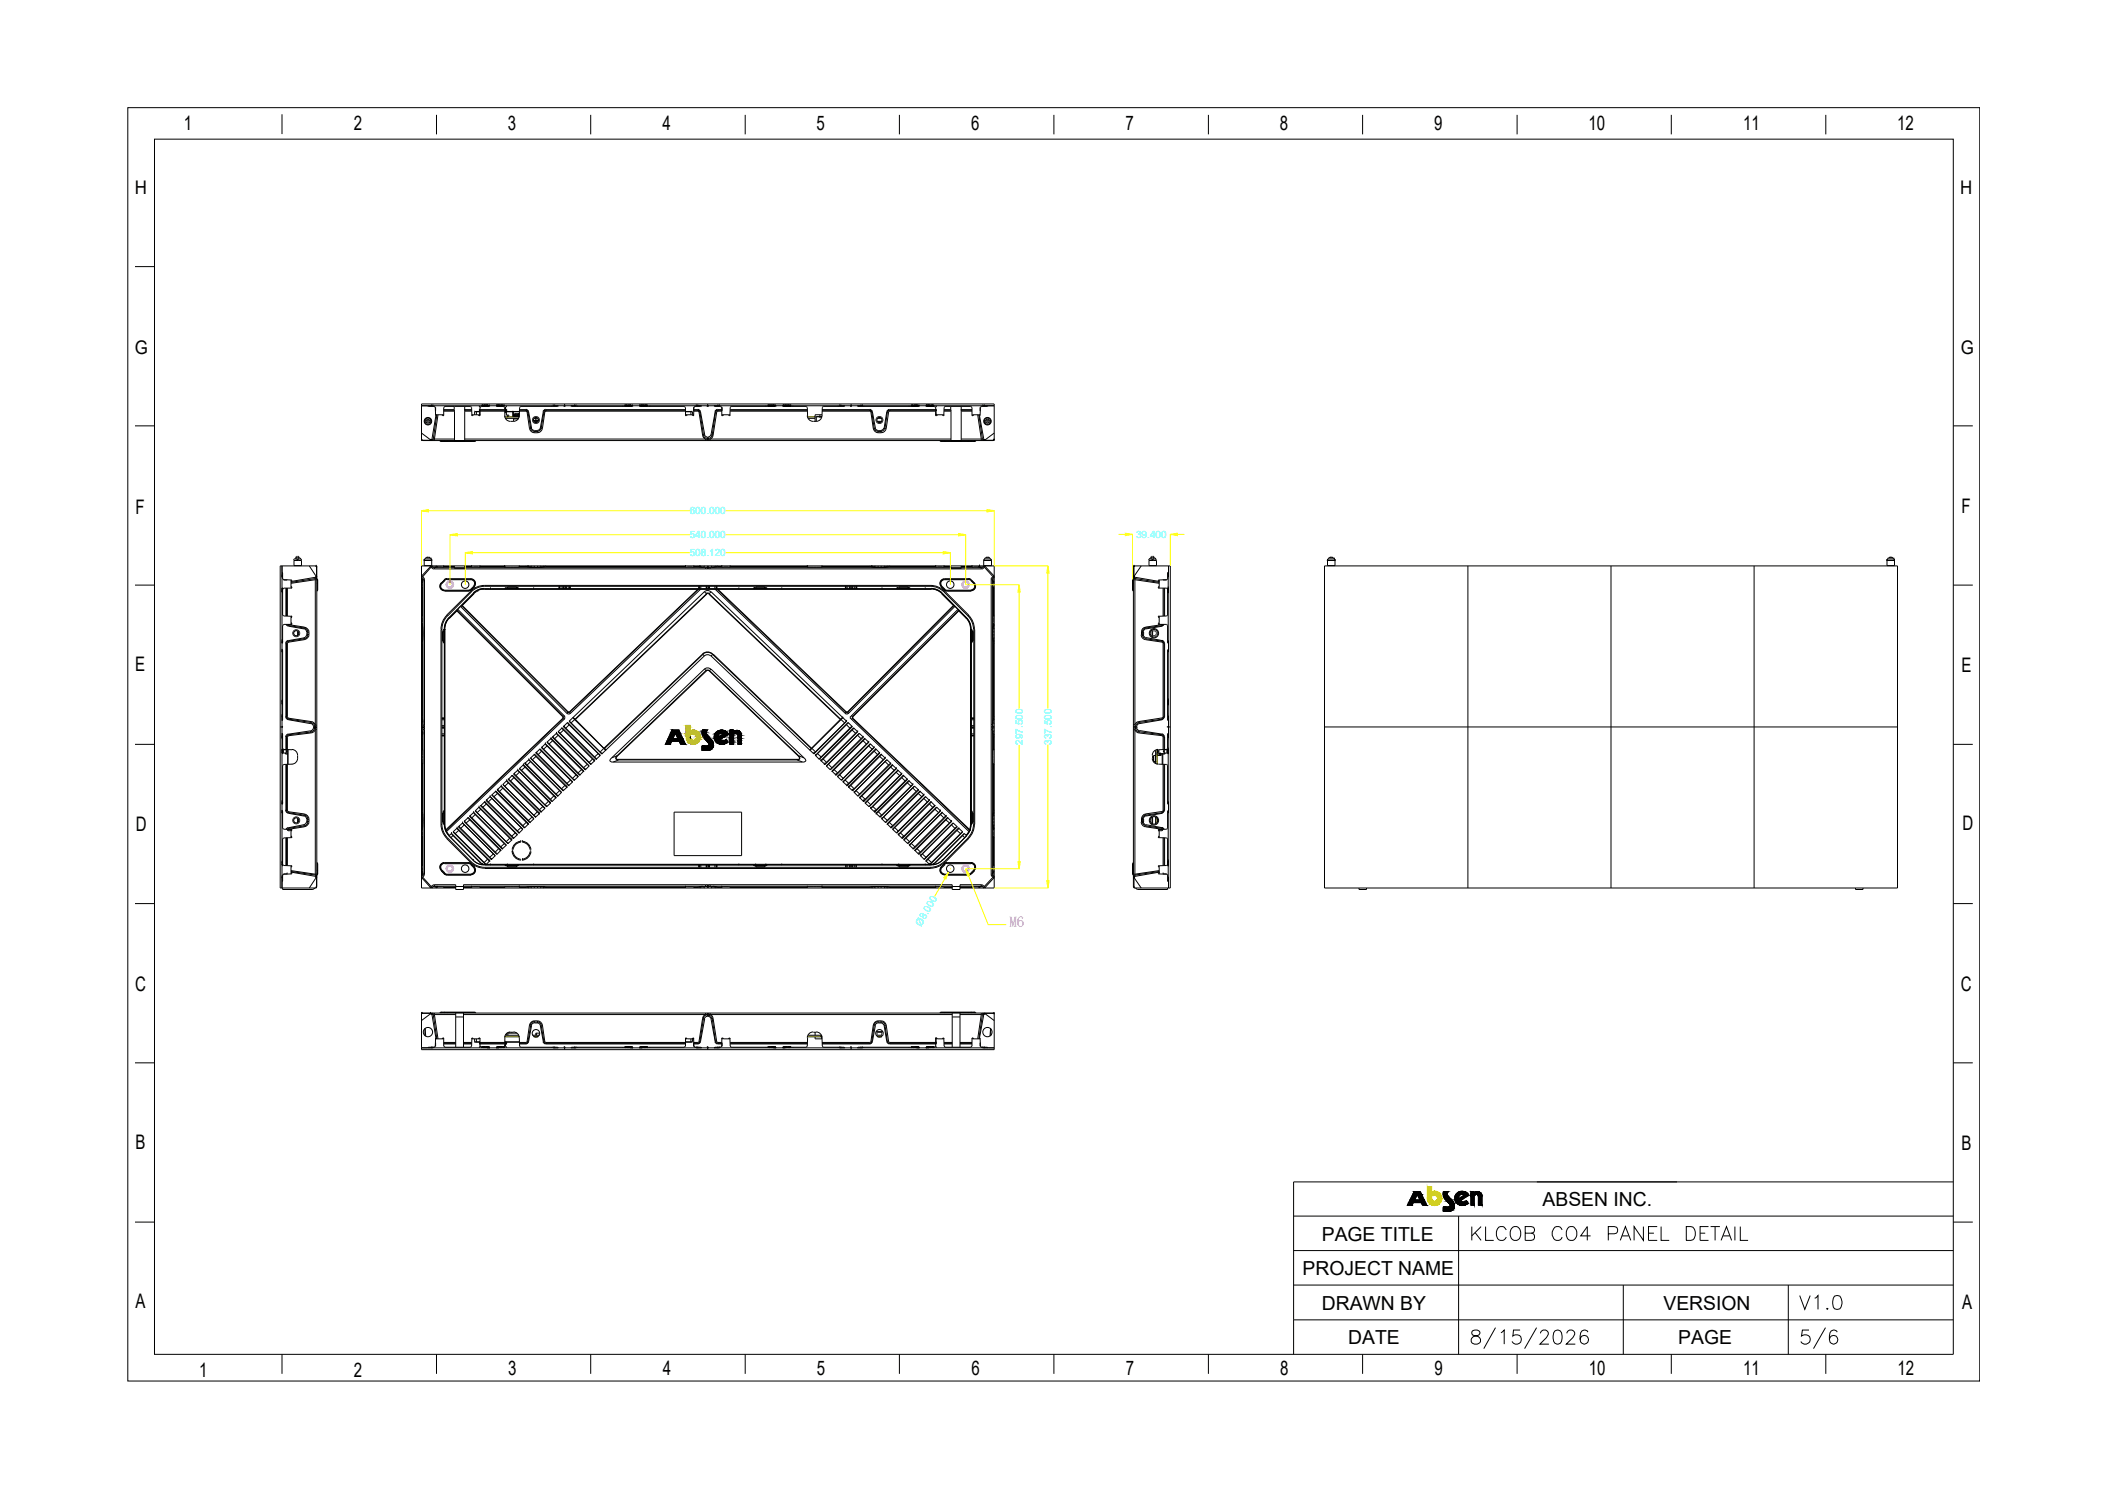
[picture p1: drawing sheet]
<svg xmlns="http://www.w3.org/2000/svg" width="297mm" height="210mm" viewBox="0 0 297 210" stroke-linecap="round" stroke-linejoin="round" font-family="sans-serif">
<defs><g id="words">
<text font-size="6.2" x="253.3" y="191.6">5/6</text>
<text font-size="4.9" x="252.9" y="185.9">V1.0</text>
<g font-size="2.8">
<text x="26" y="18.4">1</text>
<text x="49.9" y="18.4">2</text>
<text x="71.7" y="18.4">3</text>
<text x="93.5" y="18.4">4</text>
<text x="115.2" y="18.4">5</text>
<text x="137" y="18.4">6</text>
<text x="158.8" y="18.4">7</text>
<text x="180.6" y="18.4">8</text>
<text x="202.4" y="18.4">9</text>
<text x="224.2" y="18.4">10</text>
<text x="246" y="18.4">11</text>
<text x="267.7" y="18.4">12</text>
<text x="19.1" y="72.5">F</text>
<text x="276.8" y="72.4">F</text>
<text x="19.1" y="94.8">E</text>
<text x="276.8" y="94.9">E</text>
<text x="19.2" y="117.3">D</text>
<text x="276.9" y="117.2">D</text>
<text x="19.1" y="139.8">C</text>
<text x="276.7" y="139.9">C</text>
<text x="19.1" y="162.1">B</text>
<text x="276.8" y="162.3">B</text>
<text x="19.1" y="184.7">A</text>
<text x="276.9" y="184.7">A</text>
<text x="28.1" y="194.4">1</text>
<text x="49.9" y="194.4">2</text>
<text x="71.7" y="194.1">3</text>
<text x="93.5" y="194.1">4</text>
<text x="115.3" y="194.1">5</text>
<text x="137.1" y="194.1">6</text>
<text x="158.9" y="194.1">7</text>
<text x="180.6" y="194.1">8</text>
<text x="202.4" y="194.1">9</text>
<text x="224.2" y="194.1">10</text>
<text x="246" y="194.1">11</text>
<text x="267.8" y="194.1">12</text>
</g>
<g font-size="2.7">
<text x="217.7" y="170.3">ABSEN INC.</text>
<text x="186.5" y="175.1">PAGE TITLE</text>
<text x="183.8" y="180">PROJECT NAME</text>
<text x="186.5" y="184.9">DRAWN BY</text>
<text x="234.7" y="184.9">VERSION</text>
<text x="190.2" y="189.7">DATE</text>
<text x="236.8" y="189.8">PAGE</text>
</g>
<g font-size="2.6">
<text x="19" y="27.4">H</text>
<text x="276.6" y="27.4">H</text>
<text x="19" y="50">G</text>
<text x="276.7" y="50">G</text>
</g>
<text font-size="2.1" fill="#f0f" x="142.5" y="130.9">M6</text>
<g font-size="1.4" fill="#0ff">
<text x="97.3" y="72.6">600.000</text>
<text x="97.3" y="76">540.000</text>
<text x="160.3" y="75.9">39.400</text>
<text x="97.3" y="78.5">508.120</text>
<text x="144.3" y="105.2" transform="rotate(-90 144.3 105.2)">297.500</text>
<text x="148.4" y="105.1" transform="rotate(-90 148.4 105.1)">337.500</text>
<text x="130" y="130.8" transform="rotate(-60 130 130.8)">Ø8.000</text>
</g>
</g></defs>
<!-- layer: 0 -->
<g fill="none" stroke="#000" stroke-width=".14">
<path d="M18 15.2h261.4v179.7h-261.4zM39.8 16.1v2.8M61.6 16.2v2.8M83.4 16.2v2.8M105.2 16.2v2.8M126.9 16.2v2.8M148.7 16.2v2.8M170.5 16.2v2.8M192.3 16.2v2.8M214.1 16.2v2.8M235.8 16.2v2.8M257.6 16.2v2.8"/>
<path d="M279.4 15.2v179.7M19.1 37.6h2.7M59.5 57h80.8M59.9 59.6h1M59.9 59.4h1M60 59.5a.44 .44 0 0 0 .4 .4 .44 .44 0 0 0 .4-.4M60 59.4a.44 .44 0 0 1 .4-.4 .44 .44 0 0 1 .4 .4M60 59.4v.1M60.1 59.5l.3 .2 .3-.2M60.1 59.4l.3-.2 .3 .2M60.4 59.4h.1M60.4 59.5h.1"/>
<path d="M60.8 59.4v.1M61.1 57.3h17M61.4 57.5v.5M61.4 58.5h1.2M61.5 58.7l-.5 3.2M61.6 58.5v.1M61.6 58.6l-.5 3.4M61.7 58.5l-.2 .2-.1-1.2-.1-.1-1.8-.1v4.8M61.8 58.5l-.5 3.5M62.6 58.6h.1M62.6 58h1.5M62.6 57.9h1.5"/>
<path d="M62.6 57.8h1.5M64.1 57.9v.1M64.1 57.9v-.5h-1.3l-.2 .1v1.2l-.2-.2M64.1 58v4M64.1 57.4h2.3l.1 .1 .1 1.2 .2-.2M65.6 57.9h.1M65.6 57.9v.1M65.6 57.4v.5M65.6 58v4M65.6 58h.9M65.6 57.9h.9M65.6 57.8h.9"/>
<path d="M67 58v.1M67.1 58.1h.6M67.2 58.1v.4M67.5 58.5h.2M67.6 58.5v.1M67.6 58h.1M67.6 57.3v.1h.2M67.7 58.6h.1M67.7 58.1h-.7v.4M67.7 58.3h.1M67.7 58h3.5M67.7 57.7v.9"/>
<path d="M67.7 57.9l-.1 .1M67.7 57.9h3.5M67.7 57.8h3.5M68 57.3h.1M68.1 57.3h.1M68.2 57.3h.1M68.3 57.3h.1M68.4 57.3h.1M68.5 57.3h.1M68.6 57.3h.1M68.7 57.3h.1M68.8 57.3h.1"/>
<path d="M69 57.3h.1M69.1 57.3l-.1 .1h-1.1l-.2 .1v1.2l-.2-.2h-.9M70 57.3l.1 .1h1l.1 .1v1.2M70.1 57.3h.1M70.2 57.3h.1M70.3 57.3h.1M70.4 57.3h.1M70.5 57.3h.1M70.6 57.3h.1M70.7 57.3h.1M70.8 57.3h.1M70.9 57.3h.1"/>
<path d="M71 57.3h.1M71.1 57.3h.1M71.2 57.3h.1M71.2 58.7a.93 .93 0 0 0 1.3 .8M71.2 58.8h2.1M71.2 58.3h.3M71.3 57.7l.2 .1v.8h.3v.2M71.3 57.9l.2 .1M71.3 59.1h1.9M71.3 58h.2M71.5 57.3v.1h-.2v.8h-.1M71.5 58.1h1.8"/>
<path d="M71.5 58h.1M71.5 58.8h.1M71.6 58.8h.1M72.3 58l.1 .1M72.3 58.1v.6l.1 .1M72.4 58.1l.1 .6M72.4 58.7v.1M72.4 58.8h.9M72.5 58.7h.1M72.5 59.1v.4M72.5 59.1h.7M72.6 58.7h.1"/>
<path d="M72.6 59.1h-.1M72.7 58.5h.1M72.7 58.5l-.1 .2M72.7 58.5h.2M72.9 58.5h.1M73 58.5h.1M73 58.5h.2M73.1 58.5h.1M73.2 58.5h.1M73.2 58.5l.1 .1M73.3 58h.9M73.3 57.9l1.1 .1 .1 .2"/>
<path d="M73.3 57.8h.9v.2M74.2 57.8h.2l.2 .3M74.2 58l.2 .2M74.4 58.2l.3 2.3M74.4 58.2h.1M74.5 58.2l.1-.1 .4 2.4h-.1M74.5 58.2l.4 2.3M75.3 59.5h.6M75.4 59.1h.5M75.4 59.1h.2M75.4 59.4v.1M75.4 59.6h.5"/>
<path d="M75.6 59.1v.3M75.6 59.3h.4M75.6 59.4v.1M75.7 59.3v.1M75.8 59.4v.1M75.9 59.3v.1M76 59.4h-.7M76.8 58.2l-.4 2.3M76.8 58.2l-.1-.1-.5 2.4h.2M76.8 58.2h.1M76.9 58.2l-.4 2.3M77 57.8h-.2l-.2 .3"/>
<path d="M77 58l-.1 .2M77 58h19.7M78.8 57.3l-.1 .1h-5.3l-.1 .1v1.2h-1h1a.83 .83 0 0 1-.8 .8M80.6 57.3v.1h8.6l.1-.1M81.3 57.3h17M87.9 57.3v.1M88.2 57.3h.1M88.3 57.3h.1M88.4 57.3h.1M88.5 57.3h.1M88.6 57.3h.1M88.7 57.3h.1"/>
<path d="M88.8 57.3h.1M88.9 57.3h.1M89 57.3h.1M89.1 57.3h.1M89.2 57.3h.1M90.2 57.3l.1 .1h6.3l.1 .1v1.2l.3-.2M90.3 57.3h.1M90.5 57.3h.1M90.6 57.3h.1M90.7 57.3h.1M90.8 57.3h.1M90.9 57.3h.1"/>
<path d="M91 57.3h.1M91.1 57.3h.1M91.2 57.3h.1M91.3 57.3h.1M91.7 57.3v.1M96.7 57.9h-19.7l-.2 .1v.2M96.7 57.8h-19.7v.2M96.7 58.1h1v.4M96.7 58.1h.9M96.9 58.5v.1M97.5 58.1v.4M97.6 58l.1 .1"/>
<path d="M97.9 58.5l-.2 .1M97.9 57.9l.8 .1 .1 .2M97.9 57.8h.6v.2M97.9 58h.6M98 57.5h-.1v.5M98.4 57.8h.2l.2 .3M98.5 58l.1 .2M98.6 58.2l.5 3.2M98.6 58.2h.2M98.8 58.2v-.1l.6 3.3h-.1M98.8 58.2l.5 3.2M99 57.3l-.1 .1h-.9l-.1 .1v1.2l-.2-.2h-.9"/>
<path d="M100.8 57.3l.1 .1h.8l.2 .1v1.2l.2-.2M101 58.2l-.7 3.2h.2M101 58.2l-.5 3.2M101 58.2h.1M101.1 58.2l-.5 3.2M101.3 57.8h-.2l-.2 .3M101.3 58l-.2 .2M101.3 58h.6M101.5 57.3h17M101.8 57.5h.1v.5M101.9 57.9l-.8 .1-.1 .2M101.9 57.8h-.6v.2"/>
<path d="M102.1 58.5v.1M103 58.5l-.2 .1M103 58h10.9M103 57.9h10.9M103 57.8h10.9M108.1 57.3v.1M108.4 57.3h.1M108.5 57.3h.1M108.6 57.3h.1M108.7 57.3h.1M108.8 57.3h.1M108.9 57.3h.1"/>
<path d="M109 57.3h.1M109.1 57.3h.1M109.2 57.3h.1M109.3 57.3h.1M109.4 57.3h.1M109.6 57.3l-.2 .1h-6.2l-.2 .1v1.2l-.2-.2h-.9M110.4 57.3l.1 .1h3.3l.1 .1 .1 1.2M110.5 57.3h.1M110.6 57.3h.1M110.7 57.3h.1M110.8 57.3h.1M110.9 57.3h.1"/>
<path d="M111 57.3h.1M111.1 57.3h.1M111.2 57.3h.1M111.3 57.3h.1M111.4 57.3h.1M111.5 57.3h.1M111.6 57.3h.1M111.9 57.3v.1M113.9 58.7a.93 .93 0 0 0 1.3 .8M114 58.8h1M114 59.1h1M115.7 58.8h.1"/>
<path d="M115.7 58.5v.3M116 58.7a.83 .83 0 0 1-.8 .8M116 57.9h6.7l.2 .1 .1 .2M116 57.8h6.7v.2M116 58.8h-.8v.7M116 58.5h-1v1M116 58h6.7M119.2 57.3l-.1 .1h-2.9l-.2 .1v1.2M121 57.3l.1 .1h8.6l.1-.1M121.7 57.3h17M122.7 57.8l.3 .1 .1 .2M122.7 58l.2 .2"/>
<path d="M122.9 58.2l.3 2.3M122.9 58.2h.1M123 58.2l.1-.1 .4 2.4h-.1M123 58.2l.4 2.3M123.8 59.5h.7M123.8 59.1h.6M123.9 59.6h.5M125.2 58.2l-.1-.1-.3 2.4h.1M125.2 58.2l-.3 2.3M125.2 58.2h.2M125.4 58.2l-.3 2.3M125.5 57.8l-.3 .1-.1 .2"/>
<path d="M125.6 58l-.2 .2M125.6 58h6.5M128.3 57.3v.1M128.6 57.3h.1M128.7 57.3h.1M128.8 57.3h.1M128.9 57.3h.1M129 57.3h.1M129.1 57.3h.1M129.2 57.3h.1M129.3 57.3h.1M129.4 57.3h.1"/>
<path d="M129.5 57.3h.1M129.7 57.3h.1M130.6 57.3l.1 .1h1.2l.1 .1v1.2l.3-.2M130.7 57.3h.1M130.8 57.3h.1M130.9 57.3h.1M131 57.3h.1M131.1 57.3h.1M131.2 57.3h.1M131.3 57.3h.1M131.4 57.3h.1M131.5 57.3h.1"/>
<path d="M131.6 57.3h.1M131.7 57.3h.1M132 57.9h-6.4l-.3 .1-.1 .2M132 57.8h-6.4v.2M132 58.3h.1M132 57.9l.1 .1M132 57.7l.1 .9M132.1 58.6h.1M132.1 58.5h1.1M132.1 58h.1M132.1 57.3v.1h-.1M132.2 58.5v.1"/>
<path d="M133.2 58h1M133.2 57.9h1M133.2 57.8h1M134.2 57.9v.1M134.2 57.9v-.5h-.8l-.2 .1v1.2l-.2-.2M134.2 57.4h2.8l.2 .1v1.2l.2-.2M134.2 58v4M135.6 57.9h.1M135.6 57.9v.1M135.6 57.4v.5M135.6 58v4M135.6 58h1.6"/>
<path d="M135.6 57.9h1.6M135.6 57.8h1.6M137.2 58.5h1.1M138 58.5l.5 3.5M138.1 58.5l.1 .2M138.1 58.6l.5 3.4M138.2 58.5v.1M138.2 58.7h.1v-1.2l.2-.1 1.8-.1v4.8M138.2 58.7l.6 3.2M138.3 57.5v.5M138.9 59.6h1M138.9 59.4h1"/>
<path d="M138.9 59.5a.44 .44 0 0 0 .4 .4 .44 .44 0 0 0 .5-.4M138.9 59.4a.44 .44 0 0 1 .4-.4 .44 .44 0 0 1 .5 .4M138.9 59.4v.1M139.1 59.5l.2 .2 .3-.2M139.1 59.4l.2-.2 .3 .2M139.3 59.4h.1M139.3 59.5h.1M139.7 59.4v.1M19.1 60.1h2.7M39.5 79.9v45.4M41.5 79.1h1v.7h-1zM41.5 78.9l-.1 .2"/>
<path d="M41.9 78.6l-.2 .1M41.9 78.7h.1M41.9 78.7h-.2l-.1 .2h.3M41.9 79h.2M41.9 78.7v.4M42.1 78.6l.2 .1M42.1 78.7h.1M42.1 78.9h.4M42.1 78.7h.2l.2 .2M42.1 78.7v.4M42.5 78.9v.2M43.6 79.9l.9 1.3"/>
<path d="M44.5 79.9l.2 .1M44.6 79.9h-4.8l.1 1.8 .1 .1 1.2 .1-.1 .2 3.4-.6M44.6 79.9l.1 .1M44.6 79.9h.1M44.7 80v1.3l-.2 .2M44.7 80v.1M59.5 62.1h.1M59.5 62v.1M59.5 61.1l1.2 .9M59.5 62.1h80.7M59.5 62.1h1.2M59.9 79.1h.1"/>
<path d="M59.9 79.1v.7h1v-.7M59.9 79.1h1M59.9 78.9h.1M59.9 78.9h.9M59.9 78.9v.2M60.1 78.7l-.1 .1M60.1 78.7h.1M60.3 78.7h.1M60.4 78.7h-.2h.5M60.4 78.7h.1M60.5 78.7h.2M60.6 78.7h.1"/>
<path d="M60.7 79.9l.3 .3M60.7 62v.1M60.7 78.7l.1 .1M60.7 62.1h.1M60.8 79.9v.1M60.8 78.9h.1M60.8 78.9l.1 .2M60.9 79.1h.1M61 61.9l-.1 .2-.2-.1M61 79.9l.1 .2M61 61.9v.1M61 62h.1"/>
<path d="M61 62l-.3 .1M61 62l-.2 .2-.1-.1M61.1 62l-.1 .2M61.3 62v.2M61.3 62h2.8M61.3 62h-.2M61.6 79.9v.1M61.6 80h.2M61.6 80l-.5 .1M62.1 62.2v.1M62.1 62.3h5M62.3 62.2l.1 .1"/>
<path d="M62.6 79.9v.2l-.8-.1M62.6 80h1.5M62.7 62.2l.1 .1M63.1 62.2v.1M64.1 79.9v.3h1.5v-.3M64.1 62v.2M65.6 62v.2M65.6 80h.9M65.6 62h34M66.5 62.2v.1M66.5 80h.1M66.5 79.9v.1"/>
<path d="M67.1 62.2v.1M67.7 79.9v.2l-1.2-.1M67.7 80h3.5M71.2 80h.1M71.2 79.9v.1M73.3 80h1.1M73.3 80h.1M73.3 79.9v.1M74.2 79.9v.1M74.4 80h.1M74.5 79.9h.1M74.5 80h.1"/>
<path d="M74.5 80h.4M74.5 80h-.1M74.6 79.9l-.1 .1M74.7 60.5a.74 .74 0 0 0 .7 .6M74.9 60.4v.3l.5 .2M74.9 60.5h-.2M75 60.4l.2 .3h.2M75 79.9l-.1 .1M75.4 61.1v-.3h.5v.3M75.4 79.9v.2M75.4 61.1h.5M75.4 60.9h.5"/>
<path d="M75.9 79.9v.2M76.2 60.4l-.2 .3h-.2M76.2 79.9l.2 .1M76.4 60.4l-.1 .3-.5 .2M76.4 60.5h.1M76.5 60.5a.74 .74 0 0 1-.6 .6M76.7 79.9l.1 .1M76.7 79.9h.1M76.8 80h.1M76.8 80h-.4M76.8 79.9h.1M77 79.9h-.1"/>
<path d="M77 79.9v.1M77 80h19.7M96.7 80h.1M96.7 79.9v.2l1.2-.1M97.9 80h.9M97.9 79.9v.1M98.5 79.9v.1M98.7 79.9h.1M98.8 79.9h-.1M98.8 80h-.2M98.8 80h.1M98.8 80l.5 .1"/>
<path d="M98.8 79.9v.1M99.1 61.4l.2 .4 .3 .2M99.1 61.4h.2M99.4 61.3l.2 .3 .2 .1M99.4 79.9l-.1 .2M99.6 62h.6M99.6 62v.2M99.8 62.2v-.5h.1v.5M99.8 79.9v.4M99.9 79.9v.4M100.2 62v.2M100.2 62h34"/>
<path d="M100.3 61.3l-.2 .3-.2 .1M100.3 79.9l.2 .2M100.5 61.4a.63 .63 0 0 1-.6 .5 .63 .63 0 0 1-.6-.5M100.5 61.4h.1M100.6 61.4l-.1 .4-.3 .2M100.9 79.9l.1 .1M101 80l-.5 .1M101 80h.1M101 79.9h.1M101.1 79.9h.1M101.2 80h-.1M101.3 79.9h-.1"/>
<path d="M101.3 79.9v.1M101.3 80h.6M101.9 80h.1M101.9 79.9v.2l1.1-.1M103 79.9v.1M103 80h10.9M113.9 80h.1M113.9 79.9v.1M116 79.9v.2h-2M116 80h6.9M122.7 79.9v.1M123 79.9h.1"/>
<path d="M123 80h-.1M123 80h.1M123 80h.4M123.1 79.9l-.1 .1M123.2 60.5a.74 .74 0 0 0 .7 .6M123.4 60.5h-.2M123.4 60.4l.1 .3 .4 .2M123.5 60.4l.1 .2 .3 .1M123.5 79.9l-.1 .1M123.9 61.1v-.3h.4v.3M123.9 79.9v.2M123.9 61.1h.4"/>
<path d="M123.9 60.9h.4M124.3 79.9v.2M124.7 60.4l-.1 .2-.3 .1M124.8 79.9l.1 .1M124.8 60.4l-.2 .4-.3 .1M124.9 60.5h.2M125.1 60.5a.74 .74 0 0 1-.8 .6M125.1 79.9l.1 .1M125.2 80h.2M125.2 80h-.3M125.2 79.9h.1M125.3 80h.1"/>
<path d="M125.3 79.9h.1M125.5 79.9h-.1M125.6 79.9v.1M125.6 80h6.4M132 80h.1M132 79.9v.2l1.2-.1M132.6 62.2l.1 .1M132.7 62.3h5M133.2 80h1M133.2 79.9v.1M133.3 62.2v.1M134.2 79.9v.3h1.4v-.3"/>
<path d="M134.2 62v.2M135.6 62v.2M135.6 80h1.6M135.6 62h2.9M136.7 62.2v.1M137.1 62.2l-.1 .1M137.2 80h.1M137.2 79.9v.2l.8-.1M137.5 62.2l-.1 .1M137.7 62.2v.1M138.1 80h-.1M138.1 80l.5 .1"/>
<path d="M138.2 79.9h.1M138.2 79.9l-.1 .1M138.5 62v.2M138.5 62h.1M138.6 62l.2 .2M138.6 62h.2M138.8 62l.2 .1h1.3M138.8 62l.1 .2M138.8 61.9l.1 .2 .2-.1M138.8 79.9l-.2 .2M138.8 79.1h1.1v.7h-1.1zM138.8 61.9v.1"/>
<path d="M138.8 79.1h.1M138.9 79.1h.1M138.9 78.9h.1M138.9 78.9h.9M138.9 78.9v.2M139 79.9v.1M139 80l-.2-.1 .1 .2M139 80l-.1 .1M139 80l1.3 1.3M139.1 78.7l-.2 .1M139.1 78.7h-.1M139.1 78.7h.1"/>
<path d="M139.1 79.9l-.1 .1M139.1 62l-.2 .2M139.3 78.7h.1M139.3 78.7h-.2h.5M139.4 78.7h.1M139.4 78.7h.2M139.6 78.7h.1M139.6 78.7l.1 .1M139.8 78.9h.1M139.8 78.9l.1 .2M139.9 79.1h.1M140.2 62.1h.1"/>
<path d="M140.3 62.1h.1M140.3 62.1h-.2M140.3 61.1l-1.2 .9M140.3 62v.1M160 79.9l-.1 .1M160 79.9v1.4l.1 .2M160 79.9h.1M160 80h.1M160 79.9h4.9v.8l-.1 .2v.8l-.2 .1M160 80l-.1 .1M160.1 79.9l-.1 .1M161 79.9l-.9 1.3"/>
<path d="M162.1 79.1h1.1v.7h-1.1zM162.2 78.9l-.1 .2M162.2 78.9h.4M162.5 78.6l-.2 .1M162.6 78.7h.1M162.6 78.7l-.4 .2M162.6 78.7v.4M162.6 79h.1M162.7 78.6l.2 .1M162.7 78.7h.1M162.7 78.7h.2l.2 .2h-.4M162.7 78.7v.4"/>
<path d="M163.1 78.9l.1 .2M165.1 79.9v45.4M186.9 79.9h80.9v45.4h-80.9zM187.3 79.1h.1M187.3 79.1v.7h1.1v-.7M187.3 79.1h1.1M187.4 78.9h.9M187.4 78.9h.1M187.4 78.9l-.1 .2M187.6 78.7l-.2 .1M187.6 78.7h.5M187.6 78.7h.1"/>
<path d="M187.8 78.7h.1M187.8 78.7h.3M187.8 78.7h-.2M187.9 78.7h.1M188.1 78.7h.1M188.1 78.7l.1 .1M188.3 78.9h.1M188.3 78.9l.1 .2M188.4 79.1h.1M207.1 79.9v45.4M227.3 79.9v45.4M247.5 79.9v45.4"/>
<path d="M266.2 79.1h.1M266.3 79.1h.1M266.3 79.1v.7h1v-.7M266.3 79.1h1M266.4 78.9h.9M266.4 78.9h.1M266.4 78.9l-.1 .2M266.5 78.7l-.1 .1M266.5 78.7h.6M266.5 78.7h.1M266.8 78.7h-.1M266.8 78.7h.3"/>
<path d="M266.8 78.7h-.2M266.8 78.7h.1M267 78.7h.1M267.1 78.7l.1 .1M267.2 78.9h.1M267.3 78.9h.1M267.3 78.9v.2M267.3 79.1h.1M275.6 60.1h2.8M19.1 82.6h2.7M39.8 99h.1M39.8 83.1l.1 .1"/>
<path d="M39.8 83.5h.1M39.8 92h.1M39.8 91.8h.1M39.8 90.7h.1M39.8 90.4h.1M39.8 83.1h.2M39.8 83v.1M39.8 99.4h.1M39.8 99.3h.1M39.8 98.9h.1M39.8 83.6h.1M39.8 81.5v19.5"/>
<path d="M39.8 83.1v.4M39.8 98.8v.1M39.8 98.9v.5M39.8 91.7l.1 .1v9.8l-.1 .1M39.8 99.2v.1M39.8 83.4v.1M39.8 83.2h.1M39.8 83.6v.1M39.8 99.4v.1M40 81.8h.5M40.3 83v4M40.4 88.1l.3 .3"/>
<path d="M40.4 83v4M40.5 88.1l.2 .2 2.2 .3M40.6 90.9h-.3v10.2h.3M40.6 83v4M40.6 90.9v10.2M40.7 88.1l2.2 .4M40.7 90.4l-.3 .2-.1 .3M40.7 88.1v.1M40.7 90.5l-.3 .3v10.5l.3 .2M40.7 88.2v.2l2.2 .4v-.2M40.7 90.5l.1 .1M40.8 90.6l-.2 .1v.2"/>
<path d="M41.1 82.8l.1 .2h-1.2l-.1 .2v3.6l.1 .2h1.2l-.1 .2M41.1 87.2h.1M41.1 87.9l.1 .2h-1.2l-.1 .2v2.4l-.1 .1M41.1 82h.1M41.1 81.9v1.1M41.1 87v1.1M41.1 88h.1M42 89.1v.6M42.1 89.2v.5M42.9 88.7l.3 .3 .1 .2M42.9 88.6a.82 .82 0 0 1 .6 .8 .82 .82 0 0 1-.6 .8M42.9 88.5a.82 .82 0 0 1 .7 .7"/>
<path d="M42.9 90.2v-.2l-2.2 .4v.1M42.9 90.3l-2.1 .3M42.9 90.2l-2.2 .3M42.9 88.5v.1M42.9 90.2v.1M43.3 89.6l-.1 .2-.3 .2M43.6 89.6a.82 .82 0 0 1-.7 .7M43.6 89.2h-.3v.4h.3M43.6 89.2v.4M44.5 81.8h.2M44.5 81.8v20.6M44.5 81.5h.1"/>
<path d="M44.5 81.8l-3.4 .5M44.5 81.2l.1 .2-.1 .1M44.5 81.5v.2M44.5 81.2l.2 .2M44.5 81.7l-3.4 .5M44.5 81.7v.1M44.7 80.1h.1M44.7 81.4l-.2 .1M44.7 81.5v.2h-.2M44.7 80.1v45M44.7 82.3l.1 .1M44.7 81.9l.1 .1"/>
<path d="M44.7 81.7h.1M44.8 83.4h-.1M44.8 81.7v1.7M59.5 90.4l.1 .1M59.5 90l.1 .2M59.5 82.1l.1 .1M59.5 81.2l.3 .3M59.5 90.9h.1M59.5 87h.1M59.5 89.6h.2l-.1 .7M59.5 83h.1M59.5 88.1h.1"/>
<path d="M59.5 81.3l1.2-1.3 .3-.1-1.5 1.6 .1 .2M59.5 88.3h.1M59.5 81.3v.1M59.5 90.8v.1M59.5 90.7h.1M59.5 88.1v.1M59.6 88.2h.1M59.6 88.3h.1M59.6 83h.1M59.6 82.2v.1M59.6 83v4M59.6 88.2v.1"/>
<path d="M59.6 90.5v.1M59.6 90.9v10.6M59.6 88.3l-.1 .1M59.6 88.3v.3M59.6 88.1h.1M59.6 87h.1M59.6 90.2v.3M59.6 82.3v6.2M59.6 88.6v1.6M59.6 90.6v10.8M59.6 88.6l-.1 .2M59.6 90.2v.1"/>
<path d="M59.6 81.7v.5M59.6 90.3v.3M59.6 88.5l.1 .7h-.2M59.6 81.7l.1 .1M59.6 88.5v.1M59.7 81.8l-.1 .5M59.7 81.8v41.6M59.7 81.8h.2M59.8 81.5l.1 .3M59.8 81.5l-.2 .2M59.9 81.8v41.6M61 80.2l.3 .1"/>
<path d="M61.1 80.1l-.1 .1M61.1 80.1h.2M61.3 80.1v.2M61.3 80.3h77.2M61.3 80.1h77.2M61.8 80l-.5 .1M62.2 88.9h.2v27.5h-.2zM62.3 82.3a.66 .66 0 0 0-.2 .7 .66 .66 0 0 0 .6 .4h3.4l.4-.2M62.3 82.4a.53 .53 0 0 0-.1 .5 .53 .53 0 0 0 .5 .4M62.5 90.5l.2 .3M62.5 89.1h.1v1.5h-.1zM62.6 90.5l.1 .2"/>
<path d="M62.6 80h.1M62.7 88.8l-.2 .2M62.7 81.9l.1 .1-.4 .4-.1-.1a.61 .61 0 0 0-.2 .7 .61 .61 0 0 0 .6 .4M62.7 90.5h.1M62.7 81.9l-.4 .4M62.7 88.9h.2M62.7 88.8v27.6h.1v-27.6M62.7 89.2h-.3v1.3h.3M62.7 88.8h.1M62.7 88.9l-.1 .1M63 86.8l3.4-3.3 .1 .1-3.3 3.4zM63.1 86.8a2.82 2.82 0 0 0-.9 2"/>
<path d="M63.1 81.7l-.4 .1M63.1 81.7l-.4 .2M63.1 81.8l-.3 .1M63.1 81.7h3.4v.1h-3.4zM63.1 81.7h3.4M63.1 86.9a2.69 2.69 0 0 0-.7 1.9M63.3 87.2a2.22 2.22 0 0 0-.6 1.6M63.4 87.2a2.18 2.18 0 0 0-.7 1.6v27.6M63.4 87.2a2.14 2.14 0 0 0-.6 1.6M64.4 86.2l-1 1M64.4 86.2l15 14.9M64.4 86.1v.1"/>
<path d="M64.4 86.1l.1 .1M64.5 86.1l-.1 .1M64.5 86.2l14.9 14.9M64.6 86l-.2 .1M64.6 86l15.1 15.1h-.3M64.6 86.1l-.1 .1M65 85.6l-.4 .4M65 85.6l15.1 15.2v-.3M65.1 85.5l.1-.1 14.9 15.1M65.2 85.5l-.2 .1M65.2 85.5l-.1 .1M65.2 85.5l14.9 15"/>
<path d="M65.2 85.5h.1M66.1 83.3h-3.4v.1h3.4M66.1 83.3v.1M66.4 83.2l-.3 .1M66.4 83.2l.4-.4h.2l-.5 .5zM66.4 81.7a.66 .66 0 0 1 .6 .4 .66 .66 0 0 1-.1 .7M66.4 81.7a.61 .61 0 0 1 .6 .4 .61 .61 0 0 1-.1 .7M66.4 81.8a.53 .53 0 0 1 .5 .4 .53 .53 0 0 1-.1 .5M66.5 83.3l-.4 .1M66.8 83.7l.1 .1-1.7 1.7M66.8 83.7l-3.5 3.5 .1 .1 1.1-1.1M66.8 83.8l-1.6 1.7"/>
<path d="M66.9 82.8l-.4 .4M67.2 83.5l-.3 .3M67.6 83.4l-.4 .1M67.7 80h.1M68 83.2l-.5 .1M68.3 83.1a2.22 2.22 0 0 0-1.5 .6M68.3 83.1a2.18 2.18 0 0 0-1.5 .6M68.3 83.2h-.3M68.4 83.1l30.1 .1M68.4 82.6a2.82 2.82 0 0 0-2 .9M68.4 82.8a2.69 2.69 0 0 0-1.9 .7M68.4 82.6v.2"/>
<path d="M68.4 82.8h62.9M68.4 82.6h62.9M69.2 83.1h.1M71.2 80.1h.1M71.2 80v.1M71.5 83.1h1.4M71.5 83.1h.1M71.5 83.1h-3.1v.1h30.1M71.5 82.9l-.3 .2M71.5 83l-.2 .1M71.5 83h1.5v.1h-1.5zM71.6 83.1v-.3h1.3v.3"/>
<path d="M72.9 83.1h.1M72.9 83.1h33.6M73 82.9l.2 .2M73 83l.1 .1M73.3 80l-2.1 .1M74.4 80l.3 .1M74.7 80.1h1.8M74.9 80h1.5M74.9 80l-.2 .1M75.3 83.1h.1M76.4 80l.1 .1M76.9 80h19.8"/>
<path d="M76.9 80l-.4 .1M78.9 82.8v.3M79 82.8v.3M79.2 82.8v.3M79.4 82.8v.3M79.5 82.8v.3M79.6 82.8v.3M79.8 82.8v.3M79.9 82.8v.3M80.2 82.8v.3M80.4 82.8v.3M80.5 82.8v.3"/>
<path d="M97.9 80h.1M97.9 80h.7M98.5 83.2l-18.1 17.3M98.5 83.2h.1M98.5 83.1h-.1M98.5 83.2h.3M98.6 82.8v.3M98.6 80l.7 .1M98.7 82.8v.3M98.8 83.2h2.2M98.9 82.8v.3M98.9 83.1l-18.5 17.7v-.3"/>
<path d="M99.1 92.3a1.04 1.04 0 0 1 1.5 0M99.1 92.3l-13.9 13.3M99.1 92.3l.3 .3-14.5 13.8M99.2 92.4a.99 .99 0 0 1 1.3 0l14.1 13.3M99.2 92.4l-13.9 13.3M99.3 80.1h1.2M99.4 83.5a.66 .66 0 0 1 .9 0M99.4 92.6a.66 .66 0 0 1 .9 0M99.4 94.5a.66 .66 0 0 1 .9 0M99.6 80.1v.2M99.6 94.7l.2-.1 .3 .1M99.6 94.7l-12.5 12"/>
<path d="M99.6 83.8l.2-.1 .3 .1M99.7 83.8h.3M99.7 83.8l-18.5 17.7M100.1 94.7l.2-.3 13.2 12.6M100.1 94.7l12.5 12M100.1 83.8l18.6 17.8M100.1 94.7l12.6 12M100.2 80.1v.2M100.9 82.8v.3M100.9 83.1l18.4 17.7v-.3M101 83.2h.2M101.1 82.8v.3"/>
<path d="M101.1 80l-.6 .1M101.1 80h.8M101.2 82.8v.3M101.2 83.2l18.1 17.3M101.3 83.1l-.1 .1M101.3 83.1v.1M101.3 83.2l18.1 17.3M101.3 83.2h-.1M103 80h.1M104.3 83.1h.1M106.5 83.1h.1M106.5 83.1h1.5"/>
<path d="M106.5 82.9l-.2 .2M106.5 83l-.1 .1M106.6 83h1.4v.1h-1.4zM106.7 83.1v-.3h1.2v.3M108 83.1h.1M108 82.9l.3 .2M108 83l.2 .1M108.1 83.1h20.1M108.1 83.1h.1M110.3 83.1h.1M113.9 80l.1 .1M114 80.1h.1"/>
<path d="M116 80h.1M119.3 82.8v.3M119.4 82.8v.3M119.5 82.8v.3M119.8 82.8v.3M119.9 82.8v.3M120 82.8v.3M120.2 82.8v.3M120.3 82.8v.3M120.4 82.8v.3M120.6 82.8v.3M120.8 82.8v.3"/>
<path d="M120.9 82.8v.3M122.9 80l.3 .1M123.2 80.1h1.9M123.4 80h1.5M123.4 80l-.2 .1M124.5 83.1h.1M124.9 80l.2 .1M125.4 80l-.3 .1M125.4 80h6.6M126.7 82.9l-.2 .2M126.7 83l-.1 .1M126.7 83h1.5v.1h-1.5z"/>
<path d="M126.9 83.1v-.3h1.2v.3M128.2 83.1h.1M128.2 83.1h3.2v.1h-30.1M128.2 82.9l.3 .2M128.2 83l.2 .1M130.6 83.1h.1M131.3 82.6a2.82 2.82 0 0 1 2 .9M131.3 82.8a2.69 2.69 0 0 1 1.9 .7M131.3 82.6v.2M131.4 83.1a2.22 2.22 0 0 1 1.6 .6M131.4 83.1a2.18 2.18 0 0 1 1.5 .6M131.4 83.1a2.14 2.14 0 0 1 1.5 .7"/>
<path d="M131.4 83.1h-32.9v.1M132.8 82.8h.1l.5 .4-.2 .1zM132.9 83.8l2.3 2.2M133.2 83.3l.4 .1M133.2 80h.1M133.2 83.6l.2-.1 3.3 3.3-.1 .2zM133.3 83.2l.3 .1M133.3 81.7a.66 .66 0 0 0-.6 .4 .66 .66 0 0 0 .1 .7M133.3 81.7a.61 .61 0 0 0-.6 .4 .61 .61 0 0 0 .2 .7l.4 .4M133.3 81.8a.53 .53 0 0 0-.5 .4 .53 .53 0 0 0 .1 .5M133.3 81.7h3.4v.1h-3.4zM133.3 81.7h3.4"/>
<path d="M133.6 83.3h3.4v.1h-3.4M133.6 83.3v.1M134.5 85.4l.1 .1M134.5 85.5l-1.6-1.7 .1-.1 3.4 3.5v.1l-1.1-1.1M134.6 85.5l-14.9 15M134.6 85.4l-15 15.1M134.6 85.5l.1 .1M134.6 85.5h.1M134.7 85.6l-15 15.2v-.3M135.1 86.1l.2 .1M135.2 86l-15.1 15.1h.3M135.2 86l.1 .1"/>
<path d="M135.2 86.1l.1 .1M135.3 86.2l-14.9 14.9M135.3 86.2l1.1 1M135.3 86.1v.1M136.3 87.2a2.14 2.14 0 0 1 .6 1.6M136.4 87.2a2.18 2.18 0 0 1 .6 1.6M136.4 87.2a2.22 2.22 0 0 1 .6 1.6v27.6M136.6 86.9a2.69 2.69 0 0 1 .8 1.9M136.6 81.7l.5 .1M136.6 81.7l.4 .2M136.6 81.8l.4 .1M136.7 86.8a2.82 2.82 0 0 1 .8 2"/>
<path d="M136.9 88.8h.2v27.6h-.2zM137 82l.1-.1 .4 .4-.1 .1zM137 88.9l.1 .1M137 88.8l.2 .2M137.1 90.5h.1M137.1 81.9l.4 .4M137.1 89.2h.2v1.3h-.2M137.1 90.5l-.1 .2M137.2 89.1v1.5zM137.2 90.5l-.2 .3M137.4 82.4a.53 .53 0 0 1 .1 .5 .53 .53 0 0 1-.5 .4M137.4 88.9h.1v27.5h-.1z"/>
<path d="M137.4 82.3a.61 .61 0 0 1 .2 .7 .61 .61 0 0 1-.6 .4M137.5 82.3a.66 .66 0 0 1 .1 .7 .66 .66 0 0 1-.6 .4h-3.4l-.4-.2M138 80l.5 .1M138.5 80.1v.2M138.6 80.1l.2 .1M138.6 80.1h-.1M138.8 80.2l-.3 .1M138.9 80.1l-.1 .1M138.9 80.1l1.2 1.3M139.9 81.8h.1M139.9 81.8v41.6M140 81.5l-.1 .3"/>
<path d="M140 81.5l.1 .2M140 81.8v20.5M140 81.8l.2 .5M140.1 89.6h.2M140.1 89.2h.2M140.1 88.5v1.8M140.1 90.3l.1 .3M140.1 88.5l.1 .1M140.1 81.4l-.1 .1M140.1 81.4l.2 .1v-.1M140.1 81.7l.1 .5M140.1 81.7l-.1 .1"/>
<path d="M140.2 88.1h.1M140.2 83h.1M140.2 90.8h.1M140.2 82.3v5.9M140.2 90.6v10.7M140.2 87h.1M140.2 88.2l-.1 .3M140.2 88.6l.1 .2M140.2 88.6v1.6M140.2 90.2v.3M140.2 90.2l-.1 .1M140.2 88.2h.1"/>
<path d="M140.2 88.2v.1M140.2 81.3h.1M140.2 90.5v.1M140.2 88.3h.1M140.2 82.2v.1M140.2 88.3v.3M140.2 88.3l.1 .1M140.2 83v4M140.2 90.6v10.6M140.2 88.1v.1M140.3 81.3v.1M140.3 81.2l-.2 .2"/>
<path d="M140.3 81.5l-.2 .2M140.3 82.1l-.1 .1M140.3 90l-.1 .2M140.3 90.4l-.1 .1M159.9 81.7v1.7M159.9 81.5l.1 .2 3.6 .5M159.9 81.8l3.7 .5M159.9 81.7l-.1 .1v1.5l.1 .1M159.9 81.9l-.1 .1M159.9 82.3l-.1 .1M159.9 80.1v45M160.1 81.2l-.2 .2 .2 .1"/>
<path d="M160.1 81.2v.2l.1 .1M160.1 81.5v42.2M160.2 81.5h-.1M160.2 81.5l3.4 .6M161 89.6a.7 .7 0 0 0 .6 .7M161.1 89.2h.3v.4h-.3zM161.3 89.6l.2 .3 .2 .1M161.7 88.8l-.2 .1-.2 .3M161.7 88.6a.81 .81 0 0 0-.5 .8 .81 .81 0 0 0 .5 .7M161.7 88.5a.65 .65 0 0 0-.6 .7M161.7 90.2v-.2l2.3 .4v.1M161.7 90.2v.1l2.3 .3"/>
<path d="M161.7 90.2l2.3 .3M161.7 88.5v.1M162.6 88.9v1M162.6 89.1a.36 .36 0 0 1 .6 .3 .36 .36 0 0 1-.6 .3M163.5 82h.1M163.5 87.9l.1 .2M163.5 87.2h.1M163.6 82.8l-.2 .2h1.2l.2 .2M163.6 87v.9l-.2 .2h1.2l.2 .2v2.4l.1 .1M163.6 81.9v1.1M164 90.6l.1 .2M164 88.1v.2"/>
<path d="M164 90.4l.1 .1 .2 .3M164 90.5l.3 .3v10.4l-.3 .3M164 88.3v.1l-2.3 .4v-.2M164 88.3l-2.3 .3M164 90.5v.1M164 88.1l-2.3 .4M164.1 90.8h.2v10.4h-.2M164.1 81.8h.5M164.1 83v4M164.1 90.8v10.4M164.2 88.1h.1M164.2 88.2l-.2 .1"/>
<path d="M164.3 83v4M164.3 88.1l-.3 .2M164.6 81.8l-1.2 .1 .2 .2M164.7 83.1h.1M164.8 83.2v3.6l-.2 .2h-1.2l.2 .2M164.8 99.4h.1M164.8 99.3h.1M164.8 99h.1M164.8 98.9h.1M164.8 83.6h.1M164.8 83.5h.1M164.8 83.2h.1"/>
<path d="M164.8 99.2v.1M164.8 83.4v.1M164.8 83.2v.3M164.8 99v.3M164.8 83.1v.1M164.8 99.5h.1M164.8 98.8h.1M164.8 83.7h.1M164.8 83.1h.1M164.8 83h.1M164.8 81.5v9.3M164.8 91.7v9.3"/>
<path d="M164.8 90.4v1.6M164.8 91.8h.1M164.8 90.7h.1M164.9 91.7l-.1 .1v9.8l.1 .1M275.6 82.6h2.8M19.1 105.1h2.7M39.8 105.9h.2M39.8 114.8h.1M39.8 114.5h.1M39.8 113.5h.1M39.8 113.2h.1M39.8 105.8h.6v.5h-.6"/>
<path d="M39.8 105.9v.5M39.8 106.3h.2M39.8 114.4l.1 .1v2.4l.1 .2h1.2l-.1 .2v.9M39.8 104.2v19.5M39.8 105.7v.1M39.8 103.5l.1 .1v2.1l.1 .1h1.2M39.8 106.2h.1M39.8 105.9h.1M39.9 105.9l.1 .1M40 106.2h-.2M40 105.8v.5M40.3 114.3l.1 .2 .3 .3"/>
<path d="M40.3 101.1l.1 .2 .3 .3M40.3 106.4v-.1v.1h.3M40.3 107.9v6.4h.3M40.3 118.3v3.9M40.4 106h.1v.2h-.1M40.4 107.9v6.6l.3 .2M40.4 118.2v4M40.5 117v.1M40.6 117.2h.1M40.6 114.3v.2l.2 .1M40.6 101.1v.2l.2 .1M40.6 104.1h-.3v1.7"/>
<path d="M40.6 104.1v1.7M40.6 107.9v6.4M40.6 118.2v4M40.6 106.4h-.2M40.6 105.8v2.1M40.6 117.1v.1M40.6 117.1v.2h.5M40.7 116.8l-.3 .3M40.7 116.9v.1M40.7 103.6l-.2 .1-.2 .4M40.7 103.7l-.3 .3v1.8M40.7 114.7l2.2 .4"/>
<path d="M40.7 114.8l2.2 .4v-.1M40.7 101.5v.1M40.7 114.7v.1M40.7 101.6l3.2 .6v-.2M40.7 101.5l3.2 .5M40.7 103.7l.1 .1M40.8 103.8l-.2 .1v.2M40.8 114.6l2.1 .3M40.8 101.4l3.1 .5M40.8 114.6l-.1 .1M40.8 101.4l-.1 .1M41.1 118l.1 .2-1.2 .1-.1 .1v3.6l.1 .2h1.2l-.1 .2"/>
<path d="M41.1 118.1h.1M41.1 117.1v.2M41.2 105.8a.83 .83 0 0 1 .8 .8M41.2 107.9h-1.2l-.1 .1v5.4l-.1 .1M42 107a.83 .83 0 0 1-.8 .9M42 106.6v.5M42 115.5v.6M42.1 115.6v.5M42.9 115.2l.3 .2 .1 .2M42.9 114.9a.81 .81 0 0 1 .7 .8M42.9 115.1a.83 .83 0 0 1 .4 1.3l-.4 .2M42.9 116.6v-.2l-2.2 .4v.2"/>
<path d="M42.9 116.7l-2.2 .4M42.9 116.6l-2.2 .3-.2 .2M42.9 114.9v.2M42.9 116.6v.1M43.3 115.9l-.1 .3-.3 .2M43.6 116a.81 .81 0 0 1-.7 .7M43.6 115.7h-.3v.3h.3M43.6 115.7v.3M43.8 103.2l-3.1 .4v.1M43.8 103.2l.1 .1M43.8 102.1l.4 .3v.2M43.9 102a.69 .69 0 0 1 .5 .7 .69 .69 0 0 1-.5 .6"/>
<path d="M43.9 103.5l-3.1 .3M43.9 103.3l-3.2 .4M43.9 103.3v.2M43.9 101.9a.7 .7 0 0 1 .6 .5M43.9 101.9v.1M44.2 102.7l-.2 .4-.2 .1M44.2 102.7h.5M44.5 103a.69 .69 0 0 1-.6 .5M44.5 103h.2M44.5 102.4h.2M44.5 103v20.4M44.5 102.4v.6"/>
<path d="M44.7 102.6h-.5v.1M59.5 116.8l.1 .2M59.5 116.4l.1 .2M59.5 103.6l.1 .1M59.5 103.2l.1 .1M59.5 116h.2l-.1 .7M59.5 114.3h.1M59.5 107.9h.1M59.5 105.8h.1M59.5 104.1h.1M59.5 102.7h.4M59.5 102.6h.4"/>
<path d="M59.5 101.1h.1M59.5 117.1h.1M59.5 116.9h.1M59.5 103.8v.3M59.5 117h.1M59.6 117h.1M59.6 118.2h.1M59.6 107.9h.1M59.6 114.7v.4M59.6 103.7v.1M59.6 104.1v1.7M59.6 107.9v6.8"/>
<path d="M59.6 118.2v4M59.6 101.5v.5M59.6 101.5l-.1 .1M59.6 114.7l-.1 .1M59.6 118.2l-.1 .1M59.6 117.1h.1M59.6 105.8h.1M59.6 105.8v2.1M59.6 103.8v2M59.6 107.9v6.7M59.6 115.1v1.5M59.6 116.6v.4"/>
<path d="M59.6 114.6v.3M59.6 101.4v.6M59.6 115.1l-.1 .1M59.6 116.6v.1M59.6 114.6v.1M59.6 101.4v.1M59.6 116.7v6.2M59.6 102v1.3M59.6 103.3v.4M59.6 103.3v.5M59.6 102l-.1 .2M59.6 114.9l.1 .8h-.2"/>
<path d="M59.6 114.9v.2M59.7 103h.2M59.7 102.4h.2M62.2 116.4a2.82 2.82 0 0 0 .9 1.9M62.4 116.4a2.69 2.69 0 0 0 .7 1.9M62.4 103.9h.3M62.4 103.8h.3M62.4 103.6h.3M62.4 101.6h.3M62.4 101.4h.3M62.4 101.3h.3M62.5 116.1l.2 .3a2.34 2.34 0 0 0 .9 1.8"/>
<path d="M62.5 114.7h.1v1.5h-.1zM62.6 116.1l.1 .2M62.7 114.4l-.2 .3M62.7 114.8h-.3v1.2h.3M62.7 114.5l-.1 .2M62.7 116.4l.2 .7M62.8 116.4l.1 .7M62.9 117.2l.1 .2M62.9 117.1l.1 .1M62.9 117.2l.1 .1M63 117.4l.4 .5M63 118.4l.2-.1 3.3 3.4-.1 .1z"/>
<path d="M63.4 117.9v.1M63.4 117.9l-.1 .1 3.5 3.5M63.6 118.2l3.2 3.3M63.7 117.6h.1M63.7 117.6l4.4 4.4M63.7 117.6l-.3 .3M63.9 117.4l4.6 4.6M63.9 117.9l-.3 .3M64.5 116.9h.1M64.5 116.9v.1l4.5 4.5M64.5 116.9l4.6 4.6M64.5 116.9l-.6 .5"/>
<path d="M64.7 116.7h.1M64.7 116.7l4.6 4.6M64.7 117.2l-.5 .5M64.8 116.7h.1M64.8 116.7l4.5 4.6M65.3 116.2l4.6 4.6M65.3 116.2h.1M65.3 116.2l-.6 .5M65.5 116h.1M65.5 116l4.6 4.6M65.5 116.5l-.5 .4M65.6 116h.1"/>
<path d="M65.6 116l4.5 4.5v.1M66.1 115.4l-.1 .1 4.6 4.5M66.1 115.4l4.6 4.6M66.1 115.4l-.6 .6M66.3 115.2h.1M66.3 115.2l4.6 4.6M66.3 115.7l-.5 .5M66.4 115.2h.1M66.4 115.2l4.5 4.6M66.8 114.7l4.7 4.6M66.8 114.7h.1M66.8 114.7l-.5 .5"/>
<path d="M67.1 114.5l4.6 4.6M67.1 115l-.5 .4M67.6 113.9h.1M67.6 113.9l4.5 4.6M67.6 113.9l4.7 4.6M67.6 113.9l-.5 .6M67.8 113.7h.1l4.6 4.6-.1 .1M67.8 113.7l4.6 4.7M67.9 114.2l-.5 .5M68.4 113.2l4.6 4.6M68.4 113.2l-.6 .5M68.6 113h.1"/>
<path d="M68.6 113l4.6 4.6M68.6 113.5l-.5 .5M68.7 113h.1M68.7 113l4.5 4.6M69.2 112.4l4.6 4.7M69.2 112.4h.1M69.2 112.4l-.6 .6M69.4 112.2l4.6 4.6v.1M69.4 112.2l4.6 4.7M69.4 112.7l-.5 .5M70 111.7l-.1 .1 4.6 4.5M70 111.7l4.6 4.6"/>
<path d="M70 111.7l-.6 .5M70.1 111.5h.2M70.1 111.5l4.7 4.6M70.2 112l-.5 .5M70.3 111.5h.1M70.3 111.5l4.5 4.5v.1M70.4 119.8l-.5 .5M70.7 111l4.7 4.6M70.7 111h.1M70.7 111l-.6 .5M71 110.7l4.6 4.7M71 111.3l-.5 .4"/>
<path d="M71.2 119.1l-.5 .4M71.5 119.3l-.6 .5M71.5 110.2h.1M71.5 110.2l4.5 4.6M71.5 110.2l4.7 4.6M71.5 110.2l-.5 .5M71.7 119.1h.1M71.7 110h.1l4.6 4.6h-.1M71.7 110l4.6 4.6M71.8 110.5l-.6 .5M71.9 118.3l-.4 .5M72.1 118.5h.1"/>
<path d="M72.1 118.5h.2M72.3 120h.1M72.3 118.5l-.6 .6M72.3 109.4v.2l4.6 4.5M72.3 109.4l4.6 4.7M72.3 109.4l-.6 .6M72.5 109.3h.1M72.5 109.3l4.6 4.6M72.5 109.8l-.4 .4M72.6 109.3h.1M72.6 109.3l4.5 4.6M72.7 117.6l-.5 .4"/>
<path d="M73 117.8l-.6 .6M73.1 108.7h.1M73.1 108.7l4.5 4.6M73.1 108.7l4.6 4.6M73.1 108.7l-.6 .6M73.2 117.6h.1M73.3 108.5l4.6 4.5v.2M73.3 108.5l4.6 4.7M73.3 109l-.5 .5M73.4 118.8a1.33 1.33 0 0 0-1.1 1.1M73.4 118.8h.1M73.5 118.9a1.21 1.21 0 0 0-1.1 1"/>
<path d="M73.5 118.8h.1M73.5 118.8l-.1 .1M73.5 116.8l-.5 .5M73.7 118.9a1.21 1.21 0 0 1 1.1 1M73.7 118.8h.1M73.7 118.8v.1M73.7 118.8a1.33 1.33 0 0 1 1.2 1.1M73.8 117.1l-.6 .5M73.9 108h.1M73.9 108h-.1l4.6 4.6M73.9 108l4.6 4.6M73.9 108l-.6 .5"/>
<path d="M74 107.8h.2M74 107.8l4.7 4.6M74.1 108.3l-.5 .5M74.2 107.8h.1M74.2 107.8l4.5 4.6M74.3 116.1l-.5 .4M74.5 116.3h.1M74.6 116.3l-.6 .6M74.6 107.2h.1M74.6 107.2l.1 .1M74.6 107.2l4.6 4.6M74.6 107.2l-.6 .6"/>
<path d="M74.8 120h.1M74.8 107l4.7 4.6M74.8 107.5l-.4 .5M75.1 115.4l-.6 .4M75.4 115.6l-.6 .5M75.4 106.5v.1l4.5 4.5M75.4 106.5l4.7 4.6M75.4 106.5l-.6 .5M75.6 115.4h.1M75.6 106.3h.1M75.6 106.3l4.6 4.6M75.6 106.8l-.5 .4"/>
<path d="M75.7 106.3h.1M75.7 106.3l4.6 4.5-.1 .1M75.8 114.6l-.4 .5M76 114.8h.1M76 114.8h.2M76.2 114.8l-.6 .6M76.2 105.7v.1l4.6 4.6M76.2 105.7l4.6 4.7M76.2 105.7l-.6 .6M76.3 114.6h.1M76.4 105.5h.1M76.4 105.5l4.6 4.7"/>
<path d="M76.4 106l-.5 .5M76.5 105.5h.1M76.5 105.5l4.5 4.7M76.6 113.8l-.5 .5M76.9 114.1l-.6 .5M77 105h.1M77 105l4.5 4.6M77 105l4.6 4.6M77 105l-.6 .5M77.1 113.9h.1M77.2 104.8l4.6 4.5v.1M77.2 104.8l4.6 4.6"/>
<path d="M77.2 105.3l-.5 .4M77.4 113.1l-.5 .5M77.6 113.3h.1M77.7 113.3l-.6 .6M77.8 104.2v.2l4.5 4.5 .1-.1M77.8 104.2h.1M77.8 104.2l4.6 4.6M77.8 104.2l-.6 .6M77.9 104.1h.2M77.9 104.1l4.7 4.6M78 104.6l-.5 .4M78.1 104.1h.1"/>
<path d="M78.1 104.1l4.5 4.6M78.1 112.4l-.4 .4M78.4 112.6h.1M78.5 112.6l-.6 .6M78.5 103.5l4.6 4.6M78.5 103.5h.1M78.5 103.5l-.6 .6M78.7 112.4h.1M78.7 103.3l4.7 4.6M78.7 103.8l-.4 .5M79 111.6l-.6 .5M79.2 111.8h.1"/>
<path d="M79.2 111.8l-.5 .6M79.3 102.7v.1l4.5 4.6M79.3 102.7l-.6 .6M79.3 102.7l4.6 4.7M79.4 101.1l.1 .2-.1 .1M79.4 101.4l-16.5 15.7M79.4 101.4v.1M79.4 101.1l.1 .2-.1 .2M79.4 101.1h.1M79.4 101.5l-16.5 15.7v-.1M79.4 101.5h.3l-16.8 15.9M79.5 111.6h.1"/>
<path d="M79.5 102.6h.1M79.5 102.6l4.6 4.6M79.5 103l-.5 .5M79.6 102.6h.1M79.6 102.6l4.6 4.5-.1 .1M79.6 101.1l.1 .1-.1 .3M79.7 110.9l-.5 .4M79.9 111.1h.1M79.9 111.1h.2M80.1 100.7h.3M80.1 111.1l-.6 .5M80.1 100.5l.2 .1 .1-.1"/>
<path d="M80.1 102v.1l4.5 4.5M80.1 102l-.6 .6M80.1 102l4.6 4.6M80.1 100.5h.3M80.1 100.5h.1M80.3 101.8l4.6 4.6M80.3 102.3l-.5 .5M80.4 100.5h.1M80.5 110.1l-.5 .5M80.8 110.4l-.6 .5M81 110.2h.1M81.1 101.6l-.5 .4"/>
<path d="M81.1 101.6h.1M81.2 101.5l-.3-.2 4.5 4.6M81.2 101.5v.1M81.2 101.5l-.1 .1M81.2 101.6h.1M81.2 101.6l18.5-17.7-.3-.4-19.1 18.3M81.2 101.6l4 4M81.3 109.4l-.5 .5M81.5 109.6h.1M81.6 109.6l-.6 .6M82.1 108.6l-.5 .5M82.4 108.8l-.6 .6"/>
<path d="M82.6 108.7h.1M82.8 107.9l-.5 .5M83.1 108.1l-.5 .6M83.4 107.9h.1M83.6 107.1l-.5 .5M83.8 107.4h.1M83.9 107.4l-.5 .5M84.4 106.4l-.5 .4M84.6 106.6h.1M84.7 106.6l-.6 .6M84.9 106.4h.1M85.2 105.6l-.5 .5"/>
<path d="M85.2 105.6l.1 .1M85.3 105.7l.2 .2h-.1M85.3 105.7h-.1M85.4 105.9h.1M86.3 107l-.2 .4 .2 .2h.2M86.5 107.6h26.7M87.1 106.7l-.2 .1v.3l.4 .2M87.1 106.7h.1M87.1 106.7l-.8 .3M87.1 106.7l-.2 .4 .4 .1M87.1 106.7l12.6-12-.3-.3-13.1 12.6M87.3 107.2v.1"/>
<path d="M87.3 107.3h25.2M87.3 107.2h25.2M87.3 107.3l-.8 .3M95.1 114.6h9.5v6.2h-9.5zM97.4 104.2h.1M112.5 107.3l.7 .3M112.5 107.2v.1M112.6 106.7l.2 .4-.3 .1M112.7 106.7l.2 .4-.4 .2M112.7 106.7l.8 .3M112.7 106.7h-.1M113.5 107l.2 .4-.2 .2h-.3"/>
<path d="M114.3 105.9l4.6-4.6zM114.9 106.3h.1M114.9 106.3v.1M115.1 106.6h.1M115.1 106.1l-14.5-13.8-.3 .3 14.6 13.8M115.1 106.6l.5 .6M115.4 106.4l.5 .4M115.8 107.4h.1M115.8 107.4l.6 .5M116.2 107.1l.4 .5M116.4 107.8h.1M116.4 107.8v.1"/>
<path d="M116.6 108.1l.6 .6M116.9 107.9l.5 .5M117.4 108.8l.6 .6M117.7 108.6l.5 .5M118 109.3h.1M118 109.3v.1M118.2 109.6l.5 .6M118.5 109.4l.5 .5M118.6 101.6l-18.6-17.7 .3-.4 19.2 18.3M118.7 101.6l.5 .4M118.9 101.3h.1M119 110.4h.1"/>
<path d="M119 110.4l.5 .5M119.3 110.1l.5 .5M119.3 100.5l.2 .1 .2-.1M119.4 100.5h.2M119.4 100.5h-.1M119.5 101.8h.1M119.5 101.8l-4.6 4.5M119.5 102.3l.4 .5M119.5 101.8l-4.6 4.6M119.5 110.8h.1M119.5 110.8v.1M119.6 100.5h.1"/>
<path d="M119.7 102v.1l-4.6 4.5M119.7 102l-4.6 4.6M119.7 102l.6 .6M119.7 100.7h-.4M119.7 111.1h.1M119.7 111.1l.6 .5M120.1 101.1l-.1 .3 .1 .1M120.1 110.9l.4 .4M120.2 103l.5 .5M120.3 102.6l-.1-.1-4.6 4.7M120.3 102.6l-4.7 4.6M120.3 111.5h.1"/>
<path d="M120.3 111.5v.1M120.4 101.1l-.1 .2 .1 .2M120.4 101.5h-.3l16.7 15.9M120.4 101.5l16.5 15.7M120.4 101.1h.1M120.4 101.1l-.1 .2 .1 .1M120.4 101.4v.1M120.4 101.4l16.5 15.7M120.4 102.7v.2l-4.4 4.5h-.2M120.4 102.7l.6 .6M120.4 102.7l-4.6 4.7M120.5 111.8h.1"/>
<path d="M120.5 111.8l.6 .6M120.6 111.8h-.1M120.8 111.6l.5 .5M121 103.3h.1M121 103.3l-4.6 4.5M121 103.8l.5 .5M121 103.3l-4.6 4.6M121.2 103.5l-4.5 4.6h-.1M121.2 103.5l.6 .6M121.2 103.5l-4.6 4.6M121.3 112.6l.6 .6M121.6 112.4l.5 .4"/>
<path d="M121.8 104.6l.5 .4M121.8 104.1h-.1l-4.5 4.6M121.8 104.1l-4.6 4.6M121.9 113h.1M121.9 113v.2M122 104.4l-4.5 4.5-.1-.1M122 104.4h.1M122 104.2v.2M122 104.2l.6 .6M122 104.2l-4.6 4.6M122 113.3l.6 .6M122.4 113.1l.5 .5"/>
<path d="M122.6 105.3l.5 .4M122.6 104.8h.1M122.6 104.8l-4.6 4.5M122.6 104.8l-4.6 4.6M122.8 105l-4.5 4.6h-.1M122.8 105l.6 .5M122.8 105l-4.6 4.6M122.9 114.1h.1M122.9 114.1l.5 .5M123.1 113.8l.6 .5M123.4 105.5l-4.7 4.7M123.4 105.5h.1"/>
<path d="M123.4 106l.4 .5M123.4 114.5h.1M123.4 114.5v.1M123.6 105.8l-4.6 4.6M123.6 105.8h.1M123.6 105.7v.1M123.6 105.7l.6 .6M123.6 105.7l-4.6 4.7M123.6 114.8h.1M123.6 114.8l.6 .6M124 114.6l.4 .5M124.1 106.8l.5 .4"/>
<path d="M124.2 106.3h-.1l-4.6 4.5M124.2 106.3l-4.7 4.6M124.2 115.3h.1M124.2 115.3v.1M124.3 106.5l.1 .1-4.6 4.5h-.1M124.3 106.5l.6 .5M124.3 106.5l-4.6 4.6M124.4 115.6h.1M124.4 115.6l.6 .5M124.7 115.4l.5 .4M124.9 107h.1M124.9 107l-4.6 4.5"/>
<path d="M124.9 107.5l.5 .5M124.9 107l-4.6 4.6M125.1 107.2v.1M125.1 107.2l.6 .6M125.1 107.2l-4.6 4.6M125.2 116.3l.6 .6M125.5 116.1l.5 .4M125.7 108.3l.5 .5M125.7 107.8l-.1-.1-4.5 4.7M125.7 107.8l-4.6 4.6M125.8 116.8h.1M125.8 116.8v.1"/>
<path d="M125.9 108.1l-4.5 4.5h-.1M125.9 108.1h.1M125.9 108v.1M125.9 108l.6 .5M125.9 108l-4.6 4.6M125.9 117.1l.6 .5M126.3 116.8l.4 .5M126.4 109l.6 .5M126.5 108.5h.1M126.5 108.5l-4.6 4.5M126.5 108.5l-4.6 4.7M126.7 108.8l-4.5 4.5h-.2"/>
<path d="M126.7 108.8h.1M126.7 108.7v.1M126.7 108.7l.6 .6M126.7 108.7l-4.7 4.6M126.7 117.8h.1M126.7 117.8l.6 .6M127 117.6l.6 .4M127.3 109.3h.1M127.3 109.3l-4.7 4.6M127.3 109.8l.4 .4M127.3 118.2h.1M127.3 118.2v.2"/>
<path d="M127.5 109.6h.1M127.5 109.4v.2M127.5 109.6l-4.6 4.5M127.5 109.4l.6 .6M127.5 109.4l-4.6 4.7M127.5 118.5l.6 .6M127.8 118.3l.5 .5M128 110.5l.5 .5M128.1 110h-.1l-4.6 4.5M128.1 110l-4.7 4.6M128.2 110.2v.1l-4.5 4.5h-.1M128.2 110.2l.6 .5"/>
<path d="M128.2 110.2l-4.6 4.6M128.3 119.3h.1M128.3 119.3l.6 .5M128.6 119.1l.5 .4M128.8 110.7h.1M128.8 110.7l-4.6 4.6M128.8 111.3l.5 .4M128.8 110.7l-4.6 4.7M129 111l-4.6 4.6M129 111l.6 .5M129.4 119.8l.5 .5M129.6 112l.5 .5"/>
<path d="M129.6 111.5h-.1l-4.5 4.6M129.6 111.5l-4.6 4.6M129.8 111.8h.1M129.8 111.7v.1M129.8 111.8l-4.5 4.5h-.1M129.8 111.7l.6 .5M129.8 111.7l-4.6 4.6M130.4 112.2h.1M130.4 112.2l-4.6 4.6M130.4 112.7l.5 .5M130.4 112.2l-4.6 4.7M130.6 112.4l-4.5 4.7h-.2"/>
<path d="M130.6 112.4l.5 .6M130.6 112.4l-4.7 4.7M131.1 113l-4.6 4.6M131.1 113h.1M131.1 113.5l.5 .5M131.4 113.3h.1M131.4 113.2v.1M131.4 113.3l-4.7 4.5M131.4 113.2l.6 .5M131.4 113.2l-4.7 4.6M131.9 114.2l.5 .5M132 113.7h-.1l-4.6 4.5"/>
<path d="M132 113.7l-4.7 4.7M132.2 113.9l-4.6 4.6h-.1M132.2 113.9l.5 .6M132.2 113.9l-4.7 4.6M132.7 114.5l-4.6 4.6M132.7 114.5h.1M132.7 115l.5 .4M132.9 114.8h.1M132.9 114.7v.1M132.9 114.8l-4.6 4.5M132.9 114.7l.6 .5M132.9 114.7l-4.6 4.6"/>
<path d="M133.5 115.7l.5 .5M133.5 115.2h-.1l-4.5 4.6M133.5 115.2h.1M133.5 115.2l-4.6 4.6M133.7 115.4v.1l-4.5 4.6-.1-.1M133.7 115.4l.6 .6M133.7 115.4l-4.6 4.6M134.3 116h.1M134.3 116l-4.6 4.5M134.3 116.5l.4 .4M134.3 116l-4.6 4.6M134.5 116.2l-4.6 4.6"/>
<path d="M134.5 116.2l.6 .5M135 117.2l.6 .5M135.1 116.7h-.1l-4.6 4.6M135.1 116.7l-4.7 4.6M135.3 117h.1M135.3 116.9v.1M135.3 117l-4.6 4.5h-.1M135.3 116.9l.5 .5M135.3 116.9l-4.7 4.6M135.8 117.9l.3 .3M135.8 117.4l-4.6 4.6M135.8 117.4l-4.5 4.6"/>
<path d="M136.1 117.6l-4.4 4.4M136.1 117.6l.3 .4M136.1 118.2l-3.1 3.3M136.4 118l-.3 .2M136.4 118l-3.4 3.5M136.7 117.4l-.3 .6M136.9 117.1v.1M136.9 117.2l-.1 .2M136.9 117.2h.1M136.9 116.4l-.2 1-.4 .5M137 116.4l-.1 .7M137 114.5l.1 .2"/>
<path d="M137 114.4l.2 .3M137 116.4a2.22 2.22 0 0 1-.6 1.6M137.1 114.5h.1M137.1 114.8h.2v1.2h-.2M137.1 103.9h.3M137.1 103.8h.3M137.1 103.6h.3M137.1 101.6h.3M137.1 101.4h.3M137.1 101.3h.3M137.1 116.1l-.1 .2M137.2 114.7v1.5z"/>
<path d="M137.2 116.1l-.2 .3M137.4 116.4a2.69 2.69 0 0 1-.8 1.9M137.5 116.4a2.82 2.82 0 0 1-.8 1.9M139.9 103h.1M139.9 102.7h.4M139.9 102.6h.4M139.9 102.3h.1M140 103v20.4M140 102.3v.7M140.1 116h.2M140.1 115.6h.2M140.1 116.7l.1 .4"/>
<path d="M140.1 114.9v1.8M140.1 114.9l.1 .2M140.1 101.9v.1M140.1 101.9l-.1 .4M140.1 102l.2 .2M140.1 103.3l.1 .5M140.1 103.3l.1 .4M140.1 102v1.3M140.2 118.2h.1M140.2 105.8h.1M140.2 117.1h.1M140.2 105.8v8.8"/>
<path d="M140.2 107.9h.1M140.2 114.4h.1M140.2 104h.1M140.2 101.2h.1M140.2 103.8v2M140.2 117v5.9M140.2 115.1l.1 .1M140.2 101.3l-.1 .6M140.2 116.6v.3M140.2 115.1v1.5M140.2 114.6l-.1 .3M140.2 116.6l-.1 .1"/>
<path d="M140.2 114.6v.1M140.2 101.3v.2M140.2 114.6h.1M140.2 107.9v6.7M140.2 101.2v.1M140.2 116.9h.1M140.2 118.2l.1 .1M140.2 114.7l.1 .1M140.2 101.5l.1 .1M140.2 101.5l-.1 .5M140.2 103.7v.1M140.2 116.9v.2"/>
<path d="M140.2 118.2v4M140.2 114.7v.4M140.2 116.9v.1M140.3 103.1l-.2 .2M140.3 103.6l-.1 .1M140.3 116.4l-.1 .2M140.3 116.8l-.1 .1M159.9 103h.2l.3 .3 .3 .2M159.9 102.6h.5v.1h-.5M160.4 102.7l.2 .3 .1 .1M160.7 101.9l-.3 .1-.3 .3h-.2M160.7 101.9v.1"/>
<path d="M160.7 102.2h-.1l-.2 .4M160.7 102a.67 .67 0 0 0-.5 .6 .67 .67 0 0 0 .5 .7M160.7 103.3l.1-.2 3.2 .5v.1M160.7 103.5l3.3 .3M160.7 103.3l3.3 .4M160.7 102v.2M160.7 103.3v.2M161 116a.7 .7 0 0 0 .6 .7M161.1 115.6h.3v.4h-.3zM161.3 116l.2 .3 .2 .1M161.7 115.2l-.2 .1-.2 .3M161.7 115.1a.81 .81 0 0 0-.5 .7 .81 .81 0 0 0 .5 .7"/>
<path d="M161.7 114.9a.74 .74 0 0 0-.6 .7M161.7 116.6v.1l2.3 .4M161.7 116.6l2.3 .3M161.7 116.6v-.2l2.3 .4v.1M161.7 114.9v.2M162.6 115.4v.9M162.6 107a.83 .83 0 0 0 .8 .9M162.6 106.6v.5M162.6 115.3v1M162.8 107.5h.3M162.9 107.5v.1M163 107.5l.1 .1"/>
<path d="M163.1 106.7v.7M163.1 106.6h-.3v.8M163.1 105.9v1.9M163.1 115.3v1M163.3 106.6h.1M163.3 106.5h.1M163.3 115.6h.1M163.3 106.3h.2M163.3 105.9l.1 .1v.2h-.1M163.3 105.9v.4M163.3 105.8v2.1M163.3 115.5v.6"/>
<path d="M163.3 106.2h.1M163.3 105.9h.1M163.3 106.6v.1M163.4 105.8a.83 .83 0 0 0-.8 .8M163.4 107.9h1.2l.2 .1v5.4l.1 .1M163.5 118l.1 .2M163.5 117.3h.1M163.5 106.5h.4v.1h-.6M163.5 106.3l.8 .1M163.5 105.8v.8M163.6 117.1v.9l-.2 .2 1.2 .1 .2 .1v3.6M163.7 106.3v.1"/>
<path d="M163.7 106.3l.1 .2M163.7 106.3v.2M163.7 106.3l-.2 .1M163.8 106.5h.1M164 103.6l.1 .1 .2 .3M164 103.8l.1 .2M164 103.7l.3 .3v1.8M164 114.6l-2.3 .3M164 101.3l-3.3 .6M164 114.6v.1M164 103.7v.1M164 101.3v.2"/>
<path d="M164 116.8l.3 .2M164 116.9v.1M164 117.1v.2h-.4M164 114.7v.1l-2.3 .4v-.1M164 114.7l-2.3 .4M164 106.4h.4l-.1-.1v.1M164 101.5v.1l-3.3 .6M164 106.4v1.5M164 101.5l-3.3 .5M164 116.9l.2 .2M164 117.2h.1M164.1 106.4v1.5"/>
<path d="M164.1 117.1v.1M164.1 101.2l-.1 .1M164.1 114.4l-.1 .2M164.1 104h.2v1.8M164.1 104v1.8M164.1 107.9v6.5M164.1 118.2v4M164.2 106v.2M164.3 107.9v6.5l-.3 .3M164.3 118.2v4M164.3 114.4l-.2 .3-.1 .1M164.3 101.2l-.2 .3-.1 .1"/>
<path d="M164.3 106h-.1v.2h.1M164.3 107.9v6.5h-.2M164.3 118.3v3.9M164.7 106.3h.1M164.7 105.9h.1M164.7 105.8v.5M164.7 105.9v.3h.1M164.8 105.9h.1M164.8 106.2h.1M164.8 105.9v.4M164.8 106.4h.1M164.8 106.3h.1"/>
<path d="M164.8 105.7h.1M164.8 105.8h-.5v.5h.5M164.8 113.2v1.6M164.8 114.5h.1M164.8 113.5h.1M164.8 104.2v9.3M164.8 114.4v9.3M164.9 114.4l-.1 .1v2.4l-.2 .2h-1.2l.2 .2M164.9 103.5l-.1 .1v2.1l-.2 .1h-1.2M186.9 102.6h80.9M275.6 105.1h2.8M19.1 127.6h2.7"/>
<path d="M39.8 121.7l.1 .1M39.8 122.1h.2M39.8 122h.1M39.8 121.7h.1M39.8 121.5v.6M39.8 121.8h.1M39.8 122.1v.2M39.9 125.3v.3h4.3l.3-.3M40.5 123.4h.1M40.5 123.4h-.5M41.1 123.1l.1 .3h-1.2l-.1 .1-.1 1.8h4.8h.1M41.1 123.2h.1"/>
<path d="M41.1 123l3.4 .5M41.1 122.9l3.4 .5M41.1 123.1l3.4 .6M41.1 122.3v.8M41.1 123.1v.3M44.5 123.7l.1 .2-.1 .1M44.5 123.4h.2M44.5 123.7h.1M44.5 123.4v.1M44.5 123.5l.2 .2M44.5 123.7l.2 .1M44.5 123.7l.2 .2"/>
<path d="M44.5 123.5v.2M44.5 124l-.9 1.3M44.6 125.3h.1M44.6 125.2h.1M44.7 125.1l-.1 .2M44.7 123.9h.1M44.7 123.9v1.4M44.7 125.3h-.2M44.7 123.9l-.2 .1M44.7 125.1h.1M44.7 125.2h.1M44.7 121.8h.1"/>
<path d="M44.7 123.8v.1M44.8 121.8v1.7M44.8 123.5h-.1M44.8 122.8l-.1 .1M44.8 123.2l-.1 .2M59.5 123.7h.1M59.5 123.7l.1 .1M59.5 122.2h.1M59.5 123.8v.1M59.5 123.9h.1M59.5 123.9l1.2 1.4M59.5 123.9v.1"/>
<path d="M59.6 123v.5M59.6 123l-.1 .1M59.6 122.2h.1M59.6 122.9v.1M59.6 122.9l.1 .5M59.6 123.5l.2 .2M59.6 123.8l1.2 1.3M59.6 123.5l-.1 .2M59.6 123.8l-.1 .1M59.7 123.4h.2M59.7 123.4l-.1 .1M59.8 123.7l-.2 .1"/>
<path d="M59.9 123.4l-.1 .3M60.7 125.3h.1M60.7 125.3h.3M60.8 125.2h.1M60.8 125.1l.2 .2M60.8 125.1l-.1 .2M61 125l.1 .1M61 125.3h.1M61 125l-.2 .1M61.1 125.1l.5 .2M61.1 125.1l-.1 .2M61.3 124.9l-.3 .1"/>
<path d="M61.3 124.9v.2M61.3 124.9h3v.7h1.1v-.7h69v.7h1.1v-.7h3M61.3 125.1l.5 .1M61.3 125.1h3M61.3 125.1h-.2M61.6 125.3h-.1M61.7 125.2h.1M61.7 125.2l-.1 .1M61.8 125.2h-.1M61.8 125.2h.8v.1M62.3 122.9a1.06 1.06 0 0 0 .8 .6h3.4M62.4 122.8l.4 .4-.1 .2-.4-.5z"/>
<path d="M62.6 125.3h1.7M62.6 125.2h1.7M62.7 123.3l.4 .2M62.7 121.8a.66 .66 0 0 0-.6 .4 .66 .66 0 0 0 .2 .7M62.7 121.8a.61 .61 0 0 0-.6 .4 .61 .61 0 0 0 .2 .6M62.7 121.9a.53 .53 0 0 0-.5 .3 .53 .53 0 0 0 .1 .6M62.7 121.8v.1h3.4v-.1M62.7 121.8h3.4M62.8 123.3l.3 .1M63.1 123.4v.1M63.1 123.4h3.4v.1h-3.4M64.3 125.3h-4.8v-45.4h80.8v45.4h-4.8"/>
<path d="M64.3 125.1h1.1M65.4 125.3h69M65.4 125.3h1.1M65.4 125.2h1.1M65.4 125.1h69M66.1 121.8l.4 .1M66.1 121.8l.4 .2M66.1 121.9l.3 .1M66.4 121.7a2.82 2.82 0 0 0 2 .9M66.5 121.6a2.69 2.69 0 0 0 1.9 .8M66.5 122l.4 .4a.66 .66 0 0 1 .1 .7 .66 .66 0 0 1-.6 .4M66.5 122l.5 .4-.2 .1-.4-.5z"/>
<path d="M66.5 125.2h.1M66.5 125.2h1.2v.1M66.5 125.2v.1M66.8 121.5h.1M66.8 122.5a.53 .53 0 0 1 .1 .5 .53 .53 0 0 1-.5 .4M66.9 122.4a.61 .61 0 0 1 .1 .7 .61 .61 0 0 1-.6 .3M67.7 125.3h3.5M67.7 125.2h3.5M68 122l.1 .1a2.22 2.22 0 0 1-1.3-.7 2.22 2.22 0 0 0 1.5 .7M68 122h.3M68.1 122h.1M68.1 122v.1"/>
<path d="M68.4 122.4v.2h62.9v-.2M68.4 122.4h62.9M68.5 122h.1M68.5 122v.1l.1-.1M68.5 122l-.1 .1h63l-.1-.1M68.6 122h62.5M68.8 121.3l-.5 .5M69 121.5h.1M69.1 121.5l-.5 .5M69.2 122.1h.1M69.3 121.3h.1M69.6 120.6l-.5 .4"/>
<path d="M69.9 120.8l-.6 .5M70.6 120h.1M70.7 120l-.6 .6M71.2 125.3h.1M71.2 122.1l.3 .1M71.2 125.2v.1M71.3 122l.2 .1M71.4 122.1h.1M71.5 122.2h1.5v.1h-1.5zM71.6 122.1h.1M71.6 122.1h-.1M71.6 122.1h1.3"/>
<path d="M71.6 122.1v.3h1.3v-.3M72.3 120.2a1.33 1.33 0 0 0 1.1 1.2M72.3 120.2h.1M72.3 120.2v.1M72.4 120.2v.1M72.4 120.2a1.21 1.21 0 0 0 1.1 1.1M73.1 122.1h-.2M73.1 122l-.1 .1M73.2 122.1l-.2 .1M73.3 125.2h-2.1M73.3 125.2h.1M73.3 125.2h.9"/>
<path d="M73.3 125.2v.1M73.3 125.3h.1M73.3 125.3h.9M73.4 121.3v.2M73.7 121.3h.1M73.7 121.4h.1M73.7 121.3v.2M74.2 125.2v.1M74.3 125.2h-.1M74.4 125.2h.1M74.4 125.2h-.2M74.4 125.3h-.1"/>
<path d="M74.4 125.3h.1M74.5 125.3h.1M74.7 125.1h1.8M74.7 125.1l-.3 .1M74.7 125.1l.2 .1M74.8 120.2a1.21 1.21 0 0 1-1.1 1.1M74.9 125.2l.1 .1M74.9 125.2h1.5M74.9 125.2l-.4 .1M74.9 120.2a1.33 1.33 0 0 1-1.2 1.2M74.9 120.2l-.1 .1M74.9 120.2v.1"/>
<path d="M75.3 122.1h.1M75.4 125.1v.2M75.9 125.1v.2M76.4 125.2l.4 .1M76.4 125.2l-.2 .1M76.5 125.1l.4 .1M76.5 125.1l-.1 .1M76.7 125.2h.1M76.8 125.3h.1M76.8 125.3h-.1M76.9 125.3h19.8M76.9 125.2h-.1"/>
<path d="M76.9 125.2h.1M77 125.2v.1M77 125.2h19.7M96.7 125.2h.1M97.9 125.2h-1.2v.1M97.9 125.3h.6M97.9 125.2h.6M97.9 125.2v.1M98.5 125.2v.1M98.5 125.2h-.1M98.6 122.1v.3M98.6 125.3h-.1"/>
<path d="M98.6 125.2l.5-.1 .2 .1M98.6 125.2h.2M98.6 125.2h-.1M98.7 125.2h-.1M98.7 125.3h.1M98.7 122.1v.3M98.7 125.2h.1M98.8 125.3h.1M98.9 122.1v.3M99.3 125.2l-.5 .1M99.3 125.2h1.2M99.3 125.2l.1 .1"/>
<path d="M99.6 124.9v.2M99.8 124.9v.4M99.9 124.9v.4M100.2 124.9v.2M100.5 125.2l.5 .1M100.5 125.2l.1-.1 .5 .1M100.5 125.2l-.2 .1M100.9 122.1v.3M101 125.3h-.1M101 125.2h.1M101.1 125.3h-.1M101.1 122.1v.3"/>
<path d="M101.1 125.3h.8M101.1 125.2h-.1M101.1 125.2h.2M101.2 122.1v.3M101.3 125.2h.6M101.3 125.2v.1M101.9 125.2h.1M103 125.2h-1.1v.1M103 125.3h10.9M103 125.2h10.9M103 125.2v.1M104.3 122.1h.1"/>
<path d="M106.3 122.1l.2 .1M106.4 122.1h.1M106.5 122.1h.1M106.6 122.2h1.4v.1h-1.4zM106.6 122.1h.1M106.7 122.1h1.2M106.7 122.1v.3h1.2v-.3M108.1 122.1h.1M108.1 122.1h-.2M108.1 122.1h-.1M108.3 122.1l-.3 .1M110.3 122.1h.1"/>
<path d="M113.9 125.2h.1M113.9 125.2v.1M116 125.2h-2.1M116 125.2h.1M116 125.3h6.7M116 125.2h6.7M116 125.2v.1M119.3 122.1v.3M119.4 122.1v.3M119.5 122.1v.3M119.8 122.1v.3M119.9 122.1v.3"/>
<path d="M120 122.1v.3M120.2 122.1v.3M120.3 122.1v.3M120.4 122.1v.3M120.6 122.1v.3M120.8 122.1v.3M122.7 125.2v.1M122.8 125.2h-.1M122.9 125.3h-.1M122.9 125.2h.1M122.9 125.2h-.2M122.9 125.3h.1"/>
<path d="M123 125.3h.1M123.2 125.1l-.3 .1M123.2 125.1h1.9M123.2 125.1l.2 .1M123.4 125.2l-.4 .1M123.4 125.2h1.5M123.4 125.2l.1 .1M123.9 125.1v.2M124.3 125.1v.2M124.5 122.1h.1M124.9 125.2l.3 .1M124.9 125.2l-.1 .1"/>
<path d="M125.1 125.1l.3 .1M125.1 125.1l-.2 .1M125.2 125.3h-.1M125.2 125.2h.1M125.3 125.2h-.1M125.3 125.3h-.1M125.4 125.3h6.6M125.4 125.2h-.1M125.4 125.2h.2M125.6 125.2h6.4M125.6 125.2v.1M126.5 122.1l.2 .1"/>
<path d="M126.6 122l.1 .1M126.7 122.1h.1M126.7 122.2h1.5v.1h-1.5zM126.8 122.1h.1M126.9 122.1h1.2M126.9 122.1v.3h1.2v-.3M128.3 122.1h.1M128.3 122.1h-.2M128.4 122l-.2 .1M128.5 122.1l-.3 .1M129.1 120l.6 .6M129.7 120.5h.1"/>
<path d="M129.7 120.5v.1M129.9 120.8h.1M129.9 120.8l.5 .5M130.2 120.6l.5 .4M130.6 122.1h.1M130.6 121.5l.5 .5M130.9 121.3l.5 .5M131.1 122h.1M131.1 122l.2 .1M131.2 122l.1 .1M131.2 122h.1M131.3 122v.1"/>
<path d="M131.7 122.1a2.22 2.22 0 0 0 1.3-.7 2.22 2.22 0 0 1-1.6 .7M131.7 122h-.3M131.7 122h.1M131.7 122v.1M132 125.2h.1M132.8 122.4a.66 .66 0 0 0-.1 .7 .66 .66 0 0 0 .6 .4M132.9 122.5a.53 .53 0 0 0-.1 .5 .53 .53 0 0 0 .5 .4M133 121.5h.1M133.2 121.6a2.69 2.69 0 0 1-1.9 .8M133.2 125.2h-1.2v.1M133.2 125.3h1.2M133.2 125.2h1.2"/>
<path d="M133.2 122h.2l-.5 .5-.1-.1zM133.2 121.7l3.4-3.4 .1 .1-3.3 3.4zM133.2 125.2v.1M133.3 122l-.4 .4a.61 .61 0 0 0-.2 .7 .61 .61 0 0 0 .6 .3M133.3 121.7a2.82 2.82 0 0 1-2 .9M133.3 123.4h3.4v.1h-3.4zM133.3 123.5h3.4M133.6 121.8l-.4 .1M133.6 121.8l-.4 .2M133.6 121.9l-.3 .1M133.6 121.8v.1h3.4v-.1M133.6 121.8h3.4"/>
<path d="M134.4 125.1h1.1M135.5 125.3h1.7M135.5 125.2h1.7M135.5 125.1h3M137 123.3l-.4 .1M137 121.8a.66 .66 0 0 1 .6 .4 .66 .66 0 0 1-.1 .7M137 121.8a.61 .61 0 0 1 .6 .4 .61 .61 0 0 1-.2 .6M137 121.9a.53 .53 0 0 1 .5 .3 .53 .53 0 0 1-.1 .6M137 123.3l-.4 .2M137.1 123.3l-.5 .2M137.2 125.2h.1M137.4 122.8l.1 .1-.4 .5-.1-.2z"/>
<path d="M137.5 122.9l-.4 .4M138 125.2l.1 .1M138 125.2h-.8v.1M138.1 125.3h.1M138.5 125.1h.1M138.5 124.9l.3 .1M138.5 125.1l-.5 .1M138.5 124.9v.2M138.6 125.1l-.5 .2M138.6 125.1l.2 .2M138.8 125l.3 .3M138.8 125.3h.1"/>
<path d="M138.8 125l-.2 .1M139 125.2h.1M139 125.3h-.2M139.9 123.4l.1 .3M139.9 123.4h.1M140 123.7l.1 .1M140 123.4l.1 .1M140.1 123.8l.2 .1M140.1 123.5l.2 .2M140.1 123.5l-.1 .2M140.1 123.8l-1.3 1.5M140.2 122.9v.1"/>
<path d="M140.2 122.2h.1M140.2 122.9l-.2 .5M140.2 123.9h.1M140.2 123l.1 .1M140.2 123l-.1 .5M140.3 123.9v.1M140.3 123.7h.1M140.3 123.7l-.2 .1M140.3 123.9l-1.3 1.4M140.3 123.8v.1M159.8 123.2l.1 .2M159.8 122.8l.1 .1"/>
<path d="M159.9 121.8h.1M159.9 121.8l-.1 .1v1.5l.1 .1M159.9 121.8v1.7M159.9 125.1l.1 .2M159.9 125.1l.1 .1M160 125.2h.1M160 125.3h.1M160 123.9h.1M160.1 124l.9 1.3M160.1 123.7l-.1 .2M160.1 123.7l-.2 .1 .2 .2M160.1 123.7h.1"/>
<path d="M160.2 123.7l-.1 .1v.2M160.2 125.3l.3 .3h4.3v-.3M163.5 123.2h.1M163.6 123l-3.5 .5-.2 .2M163.6 122.9l-3.7 .5M163.6 122.3v1.1M164.1 123.4h.1M164.1 123.4h.5M164.6 123.4l.2 .1v.9l.1 .1v.8h-4.8l-.1-1.4M164.6 123.4h-1.2l.2-.3-3.4 .6M164.7 122.1h.1M164.8 122l-.2 .2h-1.2l.2 .2"/>
<path d="M164.8 122h.1M164.8 121.8h.1M164.8 121.7h.1M164.8 121.7v.3M164.8 121.7v.1M164.8 122.3h.1M164.8 122.1h.1M164.8 121.5h.1M191.8 125.3v.3h1v-.3M261.8 125.3v.3h1.1v-.3M275.6 127.6h2.8M19.1 150h2.7"/>
<path d="M21.8 152.4v38.8h253.8v-171.6h-253.8v171.6v-9.8M59.5 143.1h.1M59.5 143.1v4.8l1.8-.1 .1-.1 .1-1.2 .2 .1M59.5 148.2h80.8M59.5 143h.1M59.5 143v.2M59.5 143h1.2M59.5 143v.1M59.6 143h.1M59.6 143h80.7M59.6 143l-.1 .1M60.7 143.2l.2-.1 .1 .2"/>
<path d="M60.7 143.2l-1.2 .9M60.7 143h.1M60.7 143v.2M60.7 143l.3 .2M60.7 143h.1l.2 .2M61 143.3l.5 3.2M61 143l.1 .2M61 143.2v.1M61 143.2h.1M61.1 147.9h17M61.1 143.2l.5 3.4M61.1 143.2h.2"/>
<path d="M61.3 143v.2M61.3 143.2l.5 3.4M61.3 143.2h3M61.4 147.2v.5M61.4 146.6h1.2M61.6 146.6h.1M62.1 142.9v.1M62.1 142.9h5M62.4 146.6l.2-.1v1.2l.2 .1h3.6l.1-.1 .1-1.2 .2 .1M62.4 142.9l-.1 .1M62.6 146.6h.1M62.6 147.4h1.7"/>
<path d="M62.6 147.3h1.7M62.6 147.2h1.7M62.8 142.9l-.1 .1M63.1 142.9v.1M64.3 143v4.8M64.3 143.6h1.1M65.4 143v4.8M65.4 147.4h1.1M65.4 147.3h1.1M65.4 147.2h1.1M65.4 143.2h34.2M66.5 142.9v.1"/>
<path d="M66.6 146.6h1.1M67 146.6v.5h.7M67 147v.1M67.1 147.1h.6M67.1 142.9v.1M67.2 146.6v.5M67.5 146.6l.2-.1v1.2l.2 .1h1.1l.1 .1M67.6 146.6h.1M67.6 147.2h.1M67.6 147.2l.1 .1M67.7 147.1v.3M67.7 147.2h3.5"/>
<path d="M67.7 147.4h3.5M67.7 147.3h3.5M67.8 147.7h-.2v.2M68 147.9h.1M68 147.9h-.1M68.1 147.9h.1M68.2 147.9h.1M68.3 147.9h.1M68.4 147.9h.1M68.5 147.9h.1M68.6 147.9h.1M68.7 147.9h.1"/>
<path d="M68.8 147.9h.1M68.9 147.9h.1M69 147.9h.1M70.1 147.9h.1M70.2 147.9h.1M70.3 147.9h.1M70.4 147.9h.1M70.5 147.9h.1M70.6 147.9h.1M70.7 147.9h.1M70.8 147.9h.1M70.9 147.9h.1"/>
<path d="M71 147.9h.1M71.1 147.9h.1M71.2 147.9h.1M71.2 147h.1v.7h.2v.2M71.2 146.5v1.2l-.1 .1h-1l-.1 .1M71.2 146.3h2.1M71.3 147.2h.2M71.3 147.1h2M71.3 146.1h1.9M71.5 147.1v.3h-.2M71.5 147.2h.1M71.5 145.9v.2"/>
<path d="M71.5 147.2l-.2 .1M71.6 145.8h1.3M71.7 145.8v.3M71.9 145.7v.1M72 145.7a.83 .83 0 0 0-.8 .8M72.1 145.7h.4M72.1 145.7v.1M72.5 145.7a.83 .83 0 0 1 .8 .8v1.2l.1 .1h5.3l.1 .1M73.3 147.2h.9M74.2 147.2v.2h-.9M74.4 147l-.2 .2M74.4 147h.2"/>
<path d="M74.6 147l-.2 .3-.2 .1M74.7 144.7l-.3 2.3M74.7 144.7h.2M74.9 144.7l-.5 2.5-1.1 .1M74.9 144.7h.1l-.4 2.3M75.1 146.1h1M75.3 146.3h.6M75.4 144.2l-.5 .3v.2M75.4 144.4h-.2l-.2 .3M75.4 144.1a.74 .74 0 0 0-.7 .6M75.4 144.3h.5a.51 .51 0 0 1 .5 .4M75.4 144.1v.3"/>
<path d="M75.4 144.4h.5M75.4 144.1h.5M75.7 145.8v.3M75.8 144.4h.2l.2 .3M75.9 144.1a.74 .74 0 0 1 .6 .6M75.9 144.1v.3M76.2 145.8h-.6v.3M76.2 144.7l.5 2.3h.2M76.2 144.7h.2M76.4 144.7l.4 2.3v.2l.2 .1h19.7M76.5 144.7l.4 2.3M76.5 144.7h-.1"/>
<path d="M76.6 147l.2 .3 .2 .1M76.9 147l.1 .2M77 147.2v.2h19.7M77 147.2h19.7M80.6 147.9v-.1h8.6l.1 .1M81.3 147.9h17M87.9 147.8v.1M88.2 147.9h.1M88.3 147.9h.1M88.4 147.9h.1M88.5 147.9h.1M88.6 147.9h.1"/>
<path d="M88.7 147.9h.1M88.8 147.9h.1M88.9 147.9h.1M89 147.9h.1M89.1 147.9h.1M89.2 147.9h.1M90.3 147.9h.1M90.4 147.9h.1M90.5 147.9h.1M90.6 147.9h.1M90.7 147.9h.1M90.8 147.9h.1"/>
<path d="M90.9 147.9h.1M91 147.9h.1M91.1 147.9h.1M91.2 147.9h.1M91.3 147.9h.1M91.4 147.9h.1M91.7 147.8v.1M96.8 146.6h.1M96.9 146.6h.1M97.5 146.6v.5M97.7 147l-1 .1M97.7 146.6l.2-.1v1.2l.1 .1h.9l.1 .1"/>
<path d="M97.7 146.6v.5h-1M97.9 146.6h-.9l-.3-.1v1.2l-.1 .1h-6.3l-.1 .1M97.9 147.2v.5h.1M97.9 147.4h.6M97.9 147.2h.6M98.5 147.2v.2M98.6 147l-.1 .2M98.6 147h.2M98.8 147l-.2 .3-.2 .1M99.1 143.8l-.5 3.2M99.1 143.8h.2M99.3 143.8l-.5 3.2-.1 .2-.8 .1"/>
<path d="M99.3 143.8h.1l-.6 3.2M99.6 143.2l-.3 .2-.2 .4M99.6 143v.2M99.6 143.2h.6M99.8 143.3l-.5 .2-.1 .2M99.8 143.5h-.2l-.2 .3M99.8 143.3h.1a.59 .59 0 0 1 .6 .5M99.8 143v.5h.1M99.9 143.5h.2l.2 .3M99.9 143v.5M100.2 143.2l.3 .2 .1 .4M100.2 143v.2"/>
<path d="M100.2 143.2h34.2M100.3 143.8l.6 3.2h.2M100.5 143.8l.5 3.2 .1 .2 .8 .1M100.5 143.8h-.2M100.5 143.8h.1M100.6 143.8l.5 3.2M100.9 147l.2 .3 .2 .1M101.1 147l.2 .2M101.3 147.2v.2h.6M101.3 147.2h.6M101.5 147.9h17M101.9 147.2v.5h-.1"/>
<path d="M102.1 146.6h-.2M102.8 146.6l.2-.1v1.2l.2 .1h6.2l.2 .1M102.8 146.6h.1M103 146.6h-.9l-.2-.1v1.2l-.2 .1h-.8l-.1 .1M103 147.4h10.9M103 147.3h10.9M103 147.2h10.9M108.1 147.8v.1M108.4 147.9h.1M108.5 147.9h.1M108.6 147.9h.1M108.7 147.9h.1"/>
<path d="M108.8 147.9h.1M108.9 147.9h.1M109 147.9h.1M109.1 147.9h.1M109.2 147.9h.1M109.3 147.9h.1M109.4 147.9h.1M110.5 147.9h.1M110.6 147.9h.1M110.7 147.9h.1M110.8 147.9h.1M110.9 147.9h.1"/>
<path d="M111 147.9h.1M111.1 147.9h.1M111.2 147.9h.1M111.3 147.9h.1M111.4 147.9h.1M111.5 147.9h.1M111.6 147.9h.1M111.9 147.8v.1M114 146.5l-.1 1.2-.1 .1h-3.3l-.1 .1M114 146.3h2M114 146.1h1.9M114.7 145.7a.83 .83 0 0 0-.8 .8"/>
<path d="M114.8 145.7h.4M115 145.7v.4M115 146.3v.3h1M115.2 145.7a.83 .83 0 0 1 .8 .8v1.2l.2 .1h2.9l.1 .1M115.9 146.1v.2M116 146.2v.4M116 147.2h6.7M121 147.9l.1-.1h8.6l.1 .1M121.7 147.9h17M122.7 147.2v.2h-6.7M122.9 147l-.2 .2M123.1 147l-.1 .2-.3 .2"/>
<path d="M123.2 144.7l-.3 2.3M123.2 144.7h.2M123.4 144.7l-.5 2.5-6.9 .1M123.4 144.7h.1l-.4 2.3h-.2M123.7 146.1h.9M123.7 145.7h.9M123.7 145.6h.9M123.8 145.7v.4M123.8 146.3h.7M123.9 144.2l-.4 .3-.1 .2M123.9 144.4l-.3 .2-.1 .1M123.9 144.1a.74 .74 0 0 0-.7 .6"/>
<path d="M123.9 144.3a.74 .74 0 0 1 .9 .2l.1 .2M123.9 144.1v.3M123.9 144.4h.4M123.9 144.1h.4M124.3 144.4l.3 .2 .1 .1M124.3 144.1a.74 .74 0 0 1 .8 .6M124.3 144.1v.3M124.4 145.7v.4M124.9 144.7l.3 2.3 .1 .2 6.7 .1M124.9 144.7h-.1l.3 2.3M125.1 144.7l.3 2.3M125.1 144.7h-.2"/>
<path d="M125.1 147h.3M125.1 147l.1 .2 .3 .2M125.4 147l.2 .2M125.6 147.2v.2M125.6 147.4h6.4M125.6 147.2h6.5M128.3 147.8v.1M128.6 147.9h.1M128.7 147.9h.1M128.8 147.9h.1M128.9 147.9h.1M129 147.9h.1"/>
<path d="M129.1 147.9h.1M129.2 147.9h.1M129.3 147.9h.1M129.4 147.9h.1M129.5 147.9h.1M129.6 147.9h.1M129.7 147.9h.1M130.7 147.9h.1M130.8 147.9h.1M130.9 147.9h.1M131 147.9h.1M131.1 147.9h.1"/>
<path d="M131.2 147.9h.1M131.3 147.9h.1M131.4 147.9h.1M131.5 147.9h.1M131.6 147.9h.1M131.7 147.9h.1M131.8 147.9h.1M132 147.7h.1v.2M132 146.9h.1M132.1 146.6h.1M132.1 146.6l-.1 .8M132.1 147.2h.1"/>
<path d="M132.1 147.2l-.1 .1M132.2 146.6h-.1M132.7 142.9h5M132.7 142.9l-.1 .1M133 146.6l.2-.1v1.2l.2 .1h3.6l.2-.1v-1.2l.2 .1M133.2 146.6h-.9l-.3-.1v1.2l-.1 .1h-1.2l-.1 .1M133.2 147.4h1.2M133.2 147.3h1.2M133.2 147.2h1.2M133.3 142.9v.1M134.4 143v4.8M134.4 143.6h1.1"/>
<path d="M135.5 143v4.8M135.5 147.4h1.7M135.5 147.3h1.7M135.5 147.2h1.7M135.5 143.2h3M136.7 142.9v.1M137 142.9l.1 .1M137.2 146.6h1.1M137.4 142.9l.1 .1M137.7 142.9v.1M138.2 146.6h.1M138.2 146.5l-.1 .1"/>
<path d="M138.3 147.2v.5M138.5 143v.2M138.5 143.2l-.5 3.4M138.6 143.2h.2M138.6 143.2l-.5 3.4M138.6 143.2h-.1M138.8 143l-.2 .2M138.8 143.2v.1M138.8 143.3l-.6 3.2M138.9 143l-.1 .2M138.9 143l.2 .2M139.1 143.2l-.2-.1-.1 .2"/>
<path d="M139.1 143.2l1.2 .9M140.1 143l.2 .1M140.3 143h-1.3l-.2 .2M140.3 143h.1M140.3 143v.2M140.3 143v.1M140.3 143.1h.1M140.3 143.1v4.8l-1.8-.1-.2-.1v-1.2h-.1M275.6 150h2.8M19.1 172.5h2.7M21.8 161.1v9.8M182.5 171.7h93.1"/>
<path d="M182.5 176.5h93.1M205.8 171.7v19.5M207.7 173.1v2M208.2 174l.8 1.1M209 173.1l-1.3 1.4M209.6 173.1v2h1.2M212.6 173.6a.72 .72 0 0 0-.9-.5 .72 .72 0 0 0-.5 .8 .83 .83 0 0 0 .1 .9 .83 .83 0 0 0 1 .2l.3-.4M213.3 173.4a.72 .72 0 0 1 .8-.2 .72 .72 0 0 1 .5 .7 .83 .83 0 0 1-.2 .9 .83 .83 0 0 1-.9 .2 1.2 1.2 0 0 1-.2-1.6zM215.2 174.1l1.2-.1a.5 .5 0 0 0 0-.8l-1.2-.1v2l1.2-.1a.53 .53 0 0 0 .1-.6 .53 .53 0 0 0-.4-.3M220.4 173.6a.66 .66 0 0 0-.6-.5 .66 .66 0 0 0-.6 .5 1.1 1.1 0 0 0 .4 1.5 .63 .63 0 0 0 .8-.5M221.4 173.2l.2-.1a1 1 0 0 1 .9 .7 1 1 0 0 1-.2 1 .71 .71 0 0 1-.8 .3 .71 .71 0 0 1-.5-.7 1.3 1.3 0 0 1 .4-1.2zM224.5 174.5h-1.4l.9-1.4v2"/>
<path d="M226.9 174.2l1.2-.1a.53 .53 0 0 0 .2-.6 .53 .53 0 0 0-.5-.4h-.9v2M228.6 175.1l.8-2 .7 2M228.9 174.5h.9M231.9 173.1v2l-1.3-2v2M232.6 174.1h.8M233.8 173.1h-1.2v2h1.2M234.4 173.1v2h1.1M238 173.1h.6a1.09 1.09 0 0 1 .5 1.7l-.5 .3h-.6zM239.9 174.1h.7M241.1 173.1h-1.2v2h1.2M241.4 173.1h1.3M242 173.1v2"/>
<path d="M242.9 175.1l.7-2 .7 2M243.2 174.5h.9M244.8 173.1v2M245.6 173.1v2h1.1M275.6 172.5h2.8M275.6 166.8h-93.1v24.4M39.8 191.2v2.7M61.6 191.2v2.7M83.4 191.2v2.7M105.2 191.2v2.7M126.9 191.2v2.7M148.7 191.2v2.7"/>
<path d="M170.5 191.2v2.7M182.5 181.4h93.1M182.5 186.3h93.1M192.3 191.2v2.7M207.8 187.9a.39 .39 0 0 0 .2 .6 .8 .8 0 0 1 .9 .9 .68 .68 0 0 1-.8 .4 .68 .68 0 0 1-.5-.7 .89 .89 0 0 1 .9-.6l.2-.1 .1-.4a.72 .72 0 0 0-1-.1zM211 187.4l-1.6 3M211.8 188.1l.5-.4v2M214.1 191.2v2.7M214.5 187.7h-.9l-.1 .9a.69 .69 0 0 1 1 0 .69 .69 0 0 1-.1 1.1 .69 .69 0 0 1-1-.3M216.8 187.4l-1.7 3M217.4 188.2v-.1a.58 .58 0 0 1 .5-.4 .58 .58 0 0 1 .6 .4v.2l-.3 .5-.9 .9h1.3M219.4 187.9a.59 .59 0 0 1 .9 .2 1.71 1.71 0 0 1-.1 1.5 .59 .59 0 0 1-1-.2 1.71 1.71 0 0 1 .2-1.5z"/>
<path d="M221.1 188.2v-.1a.58 .58 0 0 1 .6-.4 .58 .58 0 0 1 .5 .4v.2l-.2 .5-1 .9h1.3M224.1 188l-.1-.1a.59 .59 0 0 0-.9 .2 1.49 1.49 0 0 0 .1 1.5 .6 .6 0 0 0 .9-.2 .6 .6 0 0 0-.4-.9 .6 .6 0 0 0-.7 .6M229.1 181.4v9.8M235.8 191.2v2.7M252.3 181.4v9.8M257.6 191.2v2.7M279.4 194.9h.1"/>
<circle cx="60.4" cy="59.5" r=".53"/>
<circle cx="75.6" cy="59.3" r=".49"/>
<circle cx="75.6" cy="59.3" r=".36"/>
<circle cx="124.1" cy="59.3" r=".49"/>
<circle cx="124.1" cy="59.3" r=".36"/>
<circle cx="139.3" cy="59.5" r=".53"/>
<circle cx="41.8" cy="89.4" r=".49"/>
<circle cx="41.8" cy="89.4" r=".36"/>
<circle cx="65.6" cy="82.5" r=".53"/>
<circle cx="134.1" cy="82.5" r=".53"/>
<circle cx="162.8" cy="89.4" r=".53"/>
<circle cx="162.8" cy="89.4" r=".66"/>
<circle cx="41.8" cy="115.8" r=".49"/>
<circle cx="41.8" cy="115.8" r=".36"/>
<circle cx="162.8" cy="115.8" r=".53"/>
<circle cx="162.8" cy="115.8" r=".66"/>
<circle cx="65.6" cy="122.6" r=".53"/>
<circle cx="134.1" cy="122.6" r=".53"/>
</g>
<!-- layer: 02___PRT_ALL_AXES -->
<g fill="none" stroke="#000" stroke-width=".14">
<path d="M59.5 57v.3h1.6M60.9 57.3h.1M61.1 57.3h.1M61.3 57.3v.1M62.6 58.5v.2M66.6 58.5v.2M67.7 58.5v.2M68.9 57.3v.1M77.9 57.3v.1M78.1 57.3h.1M78.1 57.3h3.2M78.3 57.3h.1"/>
<path d="M79.6 57.3v.1M79.6 57.3h.1M79.7 57v.3M79.8 57.3v.1M81.1 57.3h.1M81.3 57.3h.1M81.5 57.3v.1M89.1 57.3v.1M96.8 58.5v.2M97.9 58.5v.2M98.1 57.3v.1M98.3 57.3h.1"/>
<path d="M98.3 57.3h3.2M98.5 57.3h.1M99.8 57.3v.1M99.8 57.3h.1M99.9 57v.3M100 57.3l-.1 .1M101.3 57.3h.1M101.5 57.3h.1M101.7 57.3v.1M101.9 58.5v.2M103 58.5v.2M109.3 57.3v.1"/>
<path d="M118.3 57.3v.1M118.5 57.3h.1M118.5 57.3h3.2M118.7 57.3h.1M120 57.3v.1M120 57.3h.1M120.1 57v.3M120.2 57.3l-.1 .1M121.5 57.3h.1M121.7 57.3h.1M121.9 57.3v.1M129.5 57.3v.1"/>
<path d="M132.1 58.5v.2M133.2 58.5v.2M137.2 58.5v.2M138.5 57.3v.1M138.7 57.3h.1M138.9 57.3h.1M140.3 57v.3h-1.6M39.5 79.9h.3v1.6M165.1 79.9h-.2v1.6l-.1-.7M39.8 81.5h.1M39.8 81.3h.1M39.8 91.8h.1"/>
<path d="M39.8 90.7h.1M39.8 81.7h.1M39.9 90.7h-.1M39.9 90.7h.1M41.1 88.1h.1M41.1 87h.1M41.1 83h.1M99.7 82.8v.3M99.8 82.8v.3M100 82.8v.3M100.1 82.8v.3M163.4 88.1h.2"/>
<path d="M163.4 87h.2M163.4 83h.2M164.7 90.7h.1M164.8 91.8h-.1M164.8 91.8h.1M164.8 90.7h.1M164.8 81.7h.1M164.8 81.3h.1M39.5 102.6h.3M39.8 104.2h.1M39.8 104h.1M39.8 101.2h.1"/>
<path d="M39.8 101h.1M39.8 114.5h.1M39.8 113.5h.1M39.8 104.4h.1M39.8 102.5h.1M39.8 100.8h.1M39.8 101v3.2M39.8 113.4h.1M39.8 114.6h.1M39.8 102.5v.2M39.9 113.4h-.1M39.9 113.4h.1"/>
<path d="M39.9 102.7h-.1M41.1 118.2h.1M41.1 117.1h.1M62.4 102.8h.3M62.4 102.7h.3M62.4 102.5h.3M62.4 102.4h.3M137.1 102.8h.3M137.1 102.7h.3M137.1 102.5h.3M137.1 102.4h.3M163.4 118.2h.2"/>
<path d="M163.4 117.1h.2M164.7 113.4h.1M164.8 114.5h-.1M164.8 114.5h.1M164.8 113.5h.1M164.8 104.4h.1M164.8 100.8h.1M164.8 113.4h.1M164.8 102.5v.2M164.8 102.5h.1M164.8 102.7h.1M164.8 114.6h.1"/>
<path d="M164.8 101.7l.1-.7v3.2l-.1-.7M164.8 104h.1M164.8 102.6h.3M164.8 101.2h.1M39.8 123.9h.1M39.8 123.7h.1M39.8 123.7v1.6h-.3M39.8 123.5h.1M41.1 122.3h.1M99.7 122.1v.3M99.8 122.1v.3M100 122.1v.3"/>
<path d="M100.1 122.1v.3M163.4 122.3h.2M164.8 123.5h.1M164.8 124.5l.1-.8v1.6h.2M164.8 123.9h.1M59.9 146.2l.1-1 .1 1.1M60.9 147.9h.1M61.1 147.9h.1M61.1 147.9h-1.6v.3M61.3 147.8v.1M62.6 146.5v.1M66.6 146.5v.1"/>
<path d="M67.7 146.5v.1M69 147.8v.1M70.1 147.8v.1M77.9 147.8v.1M78.1 147.9h.1M78.1 147.9h3.2M78.3 147.9h.1M79.6 147.8v.1M79.6 147.8h.1M79.7 147.9v.3M79.8 147.8v.1M81.1 147.9h.1"/>
<path d="M81.3 147.9h.1M81.5 147.8v.1M89.2 147.8v.1M90.3 147.8v.1M96.8 146.5v.1M97.9 146.5v.1M98.1 147.8v.1M98.3 147.9h.1M98.3 147.9h3.2M98.5 147.9h.1M99.8 147.8h.1M99.8 147.8v.1"/>
<path d="M99.9 147.9v.3M99.9 147.8l.1 .1M101.3 147.9h.1M101.5 147.9h.1M101.7 147.8v.1M101.9 146.5v.1M103 146.5v.1M109.4 147.8v.1M110.5 147.8v.1M118.3 147.8v.1M118.5 147.9h.1M118.5 147.9h3.2"/>
<path d="M118.7 147.9h.1M120 147.8v.1M120 147.8h.1M120.1 147.9v.3M120.1 147.8l.1 .1M121.5 147.9h.1M121.7 147.9h.1M121.9 147.8v.1M129.7 147.8v.1M130.7 147.8v.1M132.1 146.5v.1M133.2 146.5v.1"/>
<path d="M137.2 146.5v.1M138.5 147.8v.1M138.7 147.9h.1M138.7 147.9h1.6v.3M138.9 147.9h.1M139.8 146.2v-1l-.1 1.1"/>
<circle cx="60.4" cy="145.7" r=".66"/>
<circle cx="75.6" cy="145.9" r=".53"/>
<circle cx="124.1" cy="145.9" r=".53"/>
<circle cx="139.3" cy="145.7" r=".66"/>
</g>
<!-- layer: BOARD_OUTLINE_00 -->
<path d="M71.2 58.8h2.1M114 58.8h2M163.3 105.8v2.1M163.3 115.5v.6M71.2 146.3h2.1M75.3 146.3h.6M114 146.3h2M123.8 146.3h.7" fill="none" stroke="#0f0" stroke-width=".14"/>
<!-- layer: DRIL_SYMBOL -->
<path d="M115.7 58.8h.1" fill="none" stroke="#0f0" stroke-width=".14"/>
<!-- layer: INTFCLR_11 -->
<path d="M115.6 58.8h.3" fill="none" stroke="#333" stroke-width=".14"/>
<!-- layer: BOARD_CUTOUT_00 -->
<path d="M115.9 146.3h.1" fill="none" stroke="#0f0" stroke-width=".14"/>
<!-- layer: 0 -->
<g fill="none" stroke="#f0f" stroke-width=".14">
<circle cx="63.5" cy="82.5" r=".53"/>
<circle cx="63.5" cy="82.5" r=".4"/>
<circle cx="63.5" cy="82.5" r=".36"/>
<circle cx="136.2" cy="82.5" r=".53"/>
<circle cx="136.2" cy="82.5" r=".4"/>
<circle cx="136.2" cy="82.5" r=".36"/>
<circle cx="63.5" cy="122.6" r=".53"/>
<circle cx="63.5" cy="122.6" r=".4"/>
<circle cx="63.5" cy="122.6" r=".36"/>
<circle cx="136.2" cy="122.6" r=".53"/>
<circle cx="136.2" cy="122.6" r=".36"/>
</g>
<!-- layer: DEFAULT_2 -->
<circle cx="136.2" cy="122.6" r=".4" fill="none" stroke="#f0f" stroke-width=".14"/>
<g fill="none" stroke="#808080" stroke-width=".14">
<path d="M162.6 89.1a.39 .39 0 0 1 .6 .3 .39 .39 0 0 1-.6 .3M123.8 145.7v.4M124.5 145.7v.4"/>
<circle cx="75.6" cy="59.3" r=".4"/>
<circle cx="124.1" cy="59.3" r=".4"/>
<circle cx="41.8" cy="89.4" r=".4"/>
<circle cx="41.8" cy="115.8" r=".4"/>
</g>
<!-- layer: DIM -->
<g fill="none" stroke="#ff0" stroke-width=".14">
<path d="M59.5 72.1v7.7M60.5 72.1h36.9M63.5 75.4v7.2M64.5 75.5h32.9M65.7 77.9v4.7M66.7 78h30.7M102.4 72.1h36.9M102.4 75.5h32.9M102.4 78h30.7M134.1 77.9v4.7M136.3 75.4v7.2h7.5M140.3 72.1v7.7"/>
<path d="M140.3 79.9h7.6M157.8 75.4h1M159.8 75.4v6.4M165.1 75.4v4.4M166.2 75.4h.9M143.8 83.6v16.5M147.9 80.9v19.1M143.8 105.2v16.4M147.9 105.1v19.2M136.3 122.6h7.5M140.3 125.3h7.6"/>
</g>
<!-- layer: 0 -->
<g fill="none" stroke="#ff0" stroke-width=".14">
<path d="M59.5 72.1l1 .2v-.4l-1 .2h1M63.5 75.5l1 .1v-.3l-1 .2h1M65.7 78l1 .2v-.3l-1 .1h1M133.1 78h1l-1 .2v-.3l1 .1M135.3 75.5h1l-1 .1v-.3l1 .2M139.3 72.1h1l-1 .2v-.4l1 .2M147.9 79.9l-.2 1h.3l-.1-1v1M158.8 75.4h1l-1 .2v-.3l1 .1M165.1 75.4l1.1 .2v-.3l-1.1 .1h1.1M143.8 82.6l-.2 1h.4l-.2-1v1M133.9 123.1l-.7 .8 .3 .2 .4-1-2 3.5M134.1 122.6h.1"/>
<path d="M134.1 122.6v.1M136.3 122.6l.2 1.1 .3-.2-.5-.9 3.1 7.9h2.6M143.8 121.6v1l-.2-1h.4l-.2 1M147.9 124.3v1l-.2-1h.3l-.1 1"/>
</g>
<g fill="#000" stroke="#000" stroke-width=".14">
<path d="M101.6 103.1h.4zM102.1 104.6h.5zM103 103.1h.5zM103.6 103.2h.8z"/>
<path d="M94.1 104.6l.5 .5 .2-.5zM94.1 104.6l.5 .5h-.7z"/>
<path d="M94.6 103.5l.4 .8 .3-.8zM94.6 103.5l.4 .8h-.7z"/>
<path d="M94.8 103l1.2 .5-.2-.5zM94.8 103l1.2 .5h-1.4z"/>
<path d="M95.3 103.5l1.1 .8-.4-.8zM95.3 103.5l1.1 .8h-.7z"/>
<path d="M94.3 104.3l2.2 .3-.1-.3zM94.3 104.3l2.2 .3h-2.4z"/>
<path d="M95.8 104.6l.9 .5-.2-.5zM95.8 104.6l.9 .5h-.6z"/>
<path d="M99.1 103.3l.6 .1v-.1zM99.1 103.3l.6 .1h-.6z"/>
<path d="M99.1 103.4l.6 .1v-.1zM99.1 103.4l.6 .1h-.6z"/>
<path d="M99.1 103.5l.6 .2v-.2zM99.1 103.5l.6 .2h-.6z"/>
<path d="M99.1 103.1l.6 .2v-.2zM99.1 103.1l.6 .2h-.6z"/>
<path d="M99.1 103.7l.7 .1zM99.1 103.7l.7 .1z"/>
<path d="M99.1 103.8h.7zM99.1 103.8h.7z"/>
<path d="M99.1 103l.6 .1 .1-.1zM99.1 103l.6 .1h-.6z"/>
<path d="M99.1 103.8l.8 .1-.1-.1zM99.1 103.8l.8 .1h-.7z"/>
<path d="M99.9 105.3h.8zM99.8 105.3h.9zM99.8 105.3h.9z"/>
<path d="M99.1 105.9h.8zM99.1 105.9h.8z"/>
<path d="M99.1 105.9h.8zM99.1 105.9h.7z"/>
<path d="M99.2 103.9h.7zM99.2 103.9h.7z"/>
<path d="M99.2 103.9l.8 .1zM99.2 103.9l.8 .1z"/>
<path d="M99.2 104l.9 .1-.1-.1zM99.2 104l.9 .1h-.8z"/>
<path d="M99.3 104.1h.8zM99.3 104.1h.8z"/>
<path d="M99.3 104.1l.9 .2-.1-.2zM99.3 104.1l.9 .2h-.8z"/>
<path d="M99.1 105.9h1zM99.1 105.9h1.1z"/>
<path d="M99.1 105.9h1zM99.1 105.9h.8z"/>
<path d="M99.4 104.3l.9 .1-.1-.1zM99.4 104.3l.9 .1h-.8z"/>
<path d="M99.5 104.4l1 .1-.2-.1zM99.5 104.4l1 .1h-.9z"/>
<path d="M99.1 105.7l1.1 .2 .2-.2zM99.1 105.7l1.1 .2h-1.1z"/>
<path d="M99.6 104.5l.9 .1v-.1zM99.6 104.5l.9 .1h-.8z"/>
<path d="M99.1 105.7h1.3h.1zM99.1 105.7h1.3h-1.3z"/>
<path d="M99.7 104.6l.9 .1-.1-.1zM99.7 104.6l.9 .1h-.8z"/>
<path d="M99.8 104.7l.8 .1v-.1zM99.8 104.7l.8 .1h-.7z"/>
<path d="M99.9 104.8l.7 .1v-.1zM99.9 104.8l.7 .1h-.7z"/>
<path d="M99.9 104.9h.8h-.1zM99.9 104.9h.8h-.7z"/>
<path d="M99.1 105.4l1.5 .1v-.1zM99.1 105.4l1.5 .1h-1.5z"/>
<path d="M99.1 105.5h1.5zM99.1 105.5h1.5z"/>
<path d="M99.1 105.5l1.4 .2 .1-.2zM99.1 105.5l1.4 .2h-1.4z"/>
<path d="M100 104.9l.7 .1v-.1zM100 104.9l.7 .1h-.7z"/>
<path d="M100 105l.7 .1v-.1zM100 105l.7 .1h-.6z"/>
<path d="M100.1 105.1l.6 .1v-.1zM100.1 105.1l.6 .1h-.7z"/>
<path d="M100 105.2h.7zM100 105.2h.7z"/>
<path d="M100 105.2l.7 .1zM100 105.2l.7 .1z"/>
<path d="M99.9 105.3h.8zM99.9 105.3h.8zM99.8 105.3h.9z"/>
<path d="M99.1 105.3h1.6zM99.1 105.3l1.5 .1z"/>
<path d="M101 104.6h1.6zM101 104.6h1.6z"/>
<path d="M100.8 103.9l.5 .1zM100.8 103.9l.5 .1z"/>
<path d="M100.8 104l.5 .1v-.1zM100.8 104l.5 .1h-.5zM100.8 104.1h.5zM100.8 104.1h.5z"/>
<path d="M100.8 104.1h.5zM100.8 104.1h.5z"/>
<path d="M100.8 104.1h.5zM100.8 104.1h.5z"/>
<path d="M100.8 103.8l.5 .1v-.1zM100.8 103.8l.5 .1h-.5z"/>
<path d="M100.9 103.6l.4 .2 .2-.2zM100.9 103.6l.4 .2h-.5zM100.8 103.8h.5zM100.8 103.8h.5z"/>
<path d="M100.9 104.4h.6zM100.9 104.4h.6z"/>
<path d="M100.9 104.4l.6 .1v-.1zM100.9 104.4l.6 .1h-.6z"/>
<path d="M100.9 103.5h.6zM100.9 103.5l.6 .1z"/>
<path d="M100.9 104.5l.9 .1zM100.9 104.5l.9 .1h-.8z"/>
<path d="M101 103.5h.6zM101 103.5h.5z"/>
<path d="M100.8 104.4h.8zM100.8 104.4h.7z"/>
<path d="M101 103.5h.8zM101 103.5h.8z"/>
<path d="M101 103.5h.8zM101 103.5h.6z"/>
<path d="M100.8 104.2h1zM100.8 104.2h1.1z"/>
<path d="M100.8 104.2l.8 .2 .2-.2zM100.8 104.2l.8 .2h-.8z"/>
<path d="M101.6 103.1h.6zM101.4 103.1h.8zM101.4 103.1h.8zM101.4 103.1h.8z"/>
<path d="M100.8 104.1l1.1 .1 .1-.1zM100.8 104.1l1.1 .1h-1.1z"/>
<path d="M101.3 104.1h.7zM101.3 104.1h.7z"/>
<path d="M101.4 104.1h.7zM101.3 104.1h.7z"/>
<path d="M101.4 103.1l1 .1zM101.3 103.2l.1-.1 1 .1z"/>
<path d="M101.5 105h.7zM101.5 105h.7zM101.5 105h.7z"/>
<path d="M101.6 103.9h.8zM101.6 103.9h.8z"/>
<path d="M101.6 103.9l.5 .2 .3-.2zM101.4 104.1l.2-.2 .5 .2z"/>
<path d="M101.3 103.2l1.2 .1-.1-.1zM101.3 103.2l1.2 .1h-1.3z"/>
<path d="M101.3 104.9l.9 .1 .2-.1zM101.3 104.9l.9 .1z"/>
<path d="M102.4 104.4l.1 .1zM102.2 104.5l.2-.1 .1 .1z"/>
<path d="M101.2 103.3l1.4 .1-.1-.1zM101 103.4l.2-.1 1.4 .1z"/>
<path d="M102.2 104.5l.4 .1zM102.2 104.6h.4z"/>
<path d="M102.2 104.6h.4zM102.1 104.6h.5zM101.8 104.6h.8z"/>
<path d="M101 104.6l1.7 .1-.1-.1zM101 104.6l1.7 .1h-1.7z"/>
<path d="M101 103.4l1.7 .1-.1-.1zM101 103.4l1.7 .1h-1.7z"/>
<path d="M101.9 103.7l.7 .1zM101.9 103.7l.7 .1z"/>
<path d="M101.9 103.8l.5 .1 .2-.1zM101.6 103.9l.3-.1 .5 .1z"/>
<path d="M101.8 103.5h.9zM101.8 103.5h.9z"/>
<path d="M101.9 103.5h.8zM101.9 103.5h.8z"/>
<path d="M101 104.7l1.7 .1zM101 104.7l1.7 .1z"/>
<path d="M101.1 104.8h1.6zM101.1 104.8h1.6z"/>
<path d="M101.1 104.8l1.3 .1 .3-.1zM101.1 104.8l1.3 .1h-1.1z"/>
<path d="M102.1 103.5h.6zM102.1 103.5h.6zM102.1 103.5h.6zM102.1 103.5h.6z"/>
<path d="M102.1 103.5l.7 .1zM102.1 103.5l.7 .1zM102.2 103.6h.6zM102.2 103.6h.6zM102.2 103.6h.6zM102.2 103.6h.6z"/>
<path d="M102.1 103.6l.5 .1 .1-.1zM101.9 103.7l.2-.1 .5 .1z"/>
<path d="M102.2 103.6h.6zM102.2 103.6h.6zM102.1 103.6h.7zM102.1 103.6h.7z"/>
<path d="M102.1 103.6h.7zM102.1 103.6h.6z"/>
<path d="M103 103.3h.5zM103 103.3h.5z"/>
<path d="M103 103l.5 .1zM103 103l.5 .1zM103 103.1h.5z"/>
<path d="M103 103.1h.5zM103 103.1h.5z"/>
<path d="M103 103.1l.5 .1v-.1zM103 103.1l.5 .1h-.5z"/>
<path d="M103 103.2l.5 .1v-.1zM103 103.2l.5 .1h-.5z"/>
<path d="M103 103.8l.5 .2v-.2zM103 103.8l.5 .2h-.5z"/>
<path d="M103 104l.5 .1v-.1zM103 104l.5 .1h-.5z"/>
<path d="M103 104.1h.5zM103 104.1h.5z"/>
<path d="M103 104.1l.5 .2v-.2zM103 104.1l.5 .2h-.5z"/>
<path d="M103 104.3l.5 .2v-.2zM103 104.3l.5 .2h-.5z"/>
<path d="M103 104.5l.5 .1v-.1zM103 104.5l.5 .1h-.5z"/>
<path d="M103 104.6l.5 .2v-.2zM103 104.6l.5 .2h-.5z"/>
<path d="M103 104.8l.5 .2v-.2zM103 104.8l.5 .2h-.5zM103 105h.5zM103 105h.5z"/>
<path d="M103 105h.5zM103 105h.5z"/>
<path d="M103 105l.5 .1zM103 105l.5 .1z"/>
<path d="M103 103.6l.5 .2v-.2zM103 103.6l.5 .2h-.5z"/>
<path d="M103 103.6h.6zM103 103.6h.5z"/>
<path d="M103 103.5h.7zM103 103.5h.7z"/>
<path d="M103 103.5l.6 .1 .1-.1zM103 103.5l.6 .1h-.6z"/>
<path d="M103 103.5h.8zM103 103.5h.7z"/>
<path d="M103.8 103.1h.3zM103.8 103.1h.3zM103.8 103.1h.3z"/>
<path d="M103.8 103.1l.6 .1zM103.6 103.2l.2-.1 .6 .1zM103.6 103.2h.8z"/>
<path d="M103.6 103.2l.8 .1v-.1zM103.6 103.2l.8 .1h-.9z"/>
<path d="M103.5 103.3h1zM103.5 103.3h1z"/>
<path d="M103 103.3l1.5 .1zM103 103.3l1.5 .1z"/>
<path d="M103 103.4l1.6 .1-.1-.1zM103 103.4l1.6 .1h-1.6zM103 103.5h1.6zM103 103.5h1.6z"/>
<path d="M103.8 103.5h.8zM103.8 103.5h.8z"/>
<path d="M103.9 103.5h.7zM103.9 103.5h.7z"/>
<path d="M104 103.5l.6 .1zM104 103.5l.6 .1z"/>
<path d="M104 103.6h.6zM104 103.6h.6z"/>
<path d="M104.1 103.6l.5 .1v-.1zM104.1 103.6l.5 .1h-.5z"/>
<path d="M104.1 103.7l.5 .1v-.1zM104.1 103.7l.5 .1h-.5z"/>
<path d="M104.1 103.8h.5zM104.1 103.8h.5z"/>
<path d="M104.1 103.8l.5 .1v-.1zM104.1 103.8l.5 .1h-.5z"/>
<path d="M104.1 103.9l.5 .1zM104.1 103.9l.5 .1z"/>
<path d="M104.1 104l.5 .1v-.1zM104.1 104l.5 .1h-.5z"/>
<path d="M104.1 104.1h.5zM104.1 104.1h.5z"/>
<path d="M104.1 104.1l.5 .1v-.1zM104.1 104.1l.5 .1h-.5z"/>
<path d="M104.1 104.2l.5 .3v-.3zM104.1 104.2l.5 .3h-.5z"/>
<path d="M104.1 104.5l.5 .1v-.1zM104.1 104.5l.5 .1h-.5z"/>
<path d="M104.1 104.6l.5 .3v-.3zM104.1 104.6l.5 .3h-.5z"/>
<path d="M104.1 104.9h.5zM104.1 104.9h.5z"/>
<path d="M104.1 104.9l.5 .1v-.1zM104.1 104.9l.5 .1h-.5zM104.1 105h.5zM104.1 105h.5z"/>
<path d="M104.1 105l.5 .1zM104.1 105l.5 .1z"/>
</g>
<path d="M94.8 103h1l.9 2.1h-.6l-.3-.5h-1l-.2 .5h-.7zM95.3 103.5l.4 .8h-.7zM99.1 103h.7a.6 .6 0 0 0 .2 1l.1 .1a.92 .92 0 0 1 .6 1 .92 .92 0 0 1-.9 .8h-.7v-.6h.8l.1-.1v-.2a3.7 3.7 0 0 1-.9-1.6zM101 103.4a1.06 1.06 0 0 1 1.8 .2l-1.3 .8a.75 .75 0 0 0 1 0l.2 .3a1.05 1.05 0 0 1-1.5 .1 1.05 1.05 0 0 1-.2-1.4zM101.5 103.6l.3-.1 .4 .1-.9 .5v-.2zM103 103.1l.5-.1v.3a.7 .7 0 0 1 .9-.1 .7 .7 0 0 1 .2 .9v1h-.5v-.2a1.76 1.76 0 0 0-.2-1.4h-.2a2.42 2.42 0 0 0-.2 1.5l-.5 .1z" fill="none" stroke="#000" stroke-width=".14"/>
<!-- layer: 0 -->
<g fill="#f58220" stroke="#f58220" stroke-width=".14">
<path d="M97.6 103.1h.4z"/>
<path d="M97.6 103.6h.1z"/>
<path d="M97.5 105h.7z"/>
<path d="M96.8 102.4h.6zM96.8 102.4h.6z"/>
<path d="M96.8 102.4l.6 .2v-.2zM96.8 102.4l.6 .2h-.6z"/>
<path d="M96.8 102.6l.6 .5v-.5zM96.8 102.6l.6 .5h-.6z"/>
<path d="M97.6 103.1h.6zM97.6 103.1h.6z"/>
<path d="M97.6 103.1l.7 .1zM97.6 103.1l.7 .1z"/>
<path d="M97.6 103.2l1 .1-.3-.1zM97.6 103.2l1 .1h-1zM97.6 103.3h1zM97.6 103.3h1z"/>
<path d="M96.8 103.1l.6 .4v-.4zM96.8 103.1l.6 .4h-.6z"/>
<path d="M97.6 103.3l1.1 .2-.1-.2zM97.6 103.3l1.1 .2h-1.1z"/>
<path d="M97.6 103.5l1.1 .1zM97.6 103.5l1.1 .1z"/>
<path d="M97.8 103.6h.9zM97.8 103.6h.9z"/>
<path d="M97.6 103.6h.2zM97.6 103.6h.1z"/>
<path d="M98 103.6l.8 .1zM98 103.6l.8 .1z"/>
<path d="M96.8 103.5l.6 .2v-.2zM96.8 103.5l.6 .2h-.6z"/>
<path d="M98 103.7h.8zM98 103.7h.8z"/>
<path d="M96.8 103.7l.6 .1v-.1zM96.8 103.7l.6 .1h-.6z"/>
<path d="M98.2 103.7l.6 .2v-.2zM98.2 103.7l.6 .2h-.5z"/>
<path d="M96.8 103.8l.6 .1v-.1zM96.8 103.8l.6 .1h-.6zM96.8 103.9h.6zM96.8 103.9h.6z"/>
<path d="M98.3 103.9l.5 .2v-.2zM98.3 103.9l.5 .2h-.5z"/>
<path d="M96.8 103.9l.6 .3v-.3zM96.8 103.9l.6 .3h-.5z"/>
<path d="M98.3 104.1l.5 .1v-.1zM98.3 104.1l.5 .1h-.5z"/>
<path d="M96.9 104.2l.6 .1-.1-.1zM96.9 104.2l.6 .1h-.6z"/>
<path d="M96.9 104.3l.6 .1zM96.9 104.3l.6 .1z"/>
<path d="M98.3 104.2l.5 .2v-.2zM98.3 104.2l.5 .2h-.6z"/>
<path d="M98.2 104.4h.6zM98 104.4h.2h.6z"/>
<path d="M96.9 104.4l.7 .1-.1-.1zM96.9 104.4l.7 .1h-.7z"/>
<path d="M98 104.4h.8zM98 104.4l.7 .1z"/>
<path d="M96.9 104.5h.8zM96.9 104.5h.8z"/>
<path d="M98 104.5h.7zM97.8 104.5h.9z"/>
<path d="M96.9 104.5h.9zM96.9 104.5h.9z"/>
<path d="M96.9 104.5l1.7 .1 .1-.1zM96.9 104.5l1.7 .1h-1.6z"/>
<path d="M97 104.6l1.6 .2v-.2zM97 104.6l1.6 .2h-1.4z"/>
<path d="M97.2 104.8l1.2 .1 .2-.1zM97.2 104.8l1.2 .1h-1.2z"/>
<path d="M97.2 104.9l1 .1 .2-.1zM97.2 104.9l1 .1h-.7z"/>
<path d="M97.5 105h.6zM97.5 105h.6l-.3 .1z"/>
</g>
<path d="M96.8 102.4h.6v1.5a.46 .46 0 0 0 .4 .6 .46 .46 0 0 0 .5-.5 .46 .46 0 0 0-.7-.4v-.5a1.01 1.01 0 0 1 1.2 .9 1.01 1.01 0 0 1-1 1.1 1.01 1.01 0 0 1-1-1.2z" fill="none" stroke="#f58220" stroke-width=".14"/>
<!-- layer: VhF -->
<g fill="#ff7f00" stroke="#ff7f00" stroke-width=".14">
<path d="M202.3 168.2h.3z"/>
<path d="M202.2 168.7h.1z"/>
<path d="M202.5 169.6h.8z"/>
<path d="M202.2 170.1h.4z"/>
<path d="M202.3 168.2h.3zM202.2 168.2h.4z"/>
<path d="M202.2 168.2h.6zM202.2 168.2h.6z"/>
<path d="M202.2 168.2l.7 .1zM202.2 168.2l.7 .1h-.7z"/>
<path d="M202.2 168.3l.9 .1zM202.2 168.3l.9 .1h-.9z"/>
<path d="M202.2 168.4l1 .2-.1-.2zM202.2 168.4l1 .2h-1z"/>
<path d="M202.2 168.6l1.1 .1-.1-.1zM202.2 168.6l1.1 .1h-1.1z"/>
<path d="M202.5 168.7h.8zM202.5 168.7h.8z"/>
<path d="M202.2 168.7h.2zM202.2 168.7h.3z"/>
<path d="M202.5 168.7h.8zM202.5 168.7h.8z"/>
<path d="M202.2 168.7h.2zM202.2 168.7h.1z"/>
<path d="M202.6 168.7l.8 .1zM202.6 168.7l.8 .1z"/>
<path d="M202.6 168.8h.8zM202.6 168.8h.8z"/>
<path d="M202.7 168.8l.7 .1zM202.7 168.8l.7 .1z"/>
<path d="M202.8 168.9h.6zM202.8 168.9h.6z"/>
<path d="M202.8 168.9l.6 .1zM202.8 168.9l.6 .1z"/>
<path d="M202.8 169h.6zM202.8 169h.6z"/>
<path d="M202.9 169l.6 .1-.1-.1zM202.9 169l.6 .1h-.6zM202.9 169.1h.6zM202.9 169.1h.6z"/>
<path d="M201.4 167.5l.6 1.7v-1.7zM201.4 167.5l.6 1.7h-.6z"/>
<path d="M202.9 169.1l.6 .1v-.1zM202.9 169.1l.6 .1h-.6z"/>
<path d="M201.4 169.2h.6zM201.4 169.2h.6h-.5z"/>
<path d="M202.9 169.2h.6zM202.9 169.2h.6h-.6z"/>
<path d="M202.9 169.2l.6 .1zM202.9 169.2l.6 .1z"/>
<path d="M201.5 169.2l.5 .1v-.1zM201.5 169.2l.5 .1h-.5z"/>
<path d="M201.5 169.3h.6zM201.5 169.3h.6z"/>
<path d="M202.9 169.3h.6zM202.9 169.3h.5z"/>
<path d="M201.5 169.3l.6 .1v-.1zM201.5 169.3l.6 .1h-.6z"/>
<path d="M202.9 169.3l.5 .1v-.1zM202.9 169.3l.5 .1h-.6z"/>
<path d="M202.8 169.4l.6 .1zM202.8 169.4l.6 .1z"/>
<path d="M201.5 169.4l.6 .1zM201.5 169.4l.6 .1z"/>
<path d="M202.8 169.5h.6zM202.7 169.5h.7z"/>
<path d="M201.5 169.5h.7h-.1zM201.5 169.5h.7h-.7zM201.5 169.5h.7zM201.5 169.5h.7z"/>
<path d="M202.7 169.5h.7zM202.7 169.5h.7z"/>
<path d="M201.5 169.5l.8 .1zM201.5 169.5l.8 .1z"/>
<path d="M202.7 169.5h.7zM202.6 169.6h.7z"/>
<path d="M201.5 169.6h.9zM201.5 169.6h.9z"/>
<path d="M202.6 169.6h.7zM202.5 169.6h.8zM202.4 169.6h.9z"/>
<path d="M201.5 169.6h.9zM201.5 169.6h.9z"/>
<path d="M201.5 169.6h1.8zM201.5 169.6h1.8z"/>
<path d="M201.5 169.6l1.8 .1v-.1zM201.5 169.6l1.8 .1h-1.7z"/>
<path d="M201.6 169.7l1.6 .1 .1-.1zM201.6 169.7l1.6 .1h-1.5z"/>
<path d="M201.7 169.8h1.5zM201.7 169.8h1.5z"/>
<path d="M201.7 169.8l1.4 .1 .1-.1zM201.7 169.8l1.4 .1h-1.3z"/>
<path d="M201.8 169.9h1.3zM201.8 169.9l1.2 .1z"/>
<path d="M201.8 170l1.1 .1 .1-.1zM201.8 170l1.1 .1h-.9z"/>
<path d="M202 170.1h.9zM202 170.1h.9z"/>
<path d="M202 170.1h.9zM202 170.1h.8z"/>
<path d="M202.1 170.1h.7zM202.1 170.1h.5z"/>
<path d="M202.2 170.1h.4zM202.4 170.1h.2z"/>
</g>
<path d="M202.2 168.2a.99 .99 0 0 1 1.2 .8 .99 .99 0 0 1-.9 1.1 .99 .99 0 0 1-1.1-1v-1.6h.6v1.7M202.2 168.2v.6a.44 .44 0 0 1 .6 .2 .44 .44 0 0 1-.3 .6 .44 .44 0 0 1-.5-.5" fill="none" stroke="#ff7f00" stroke-width=".14"/>
<!-- layer: DIM -->
<g fill="#000" stroke="#000" stroke-width=".14">
<path d="M203.7 168.4h.6zM204.4 169.8h.7zM204.4 170.4h.8zM204.5 170.4h.7zM204.6 170.3h.6zM205.8 168.3h1.1zM206.1 170.1h.4zM206.2 168.2h.3zM206.6 169.7h.5zM208.2 168.3h.6zM208.4 168.2h.2z"/>
<path d="M198.8 169.8l.5 .3 .1-.3zM198.8 169.8l.5 .3h-.7z"/>
<path d="M199.3 168.6l.3 .8 .4-.8zM199.3 168.6l.3 .8h-.6z"/>
<path d="M199.6 168.2l1 .4-.2-.4zM199.6 168.2l1 .4h-1.3z"/>
<path d="M200 168.6l1 .8-.4-.8zM200 168.6l1 .8h-.6z"/>
<path d="M199 169.4l2.2 .4-.2-.4zM199 169.4l2.2 .4h-2.4z"/>
<path d="M200.5 169.8l.8 .3-.1-.3zM200.5 169.8l.8 .3h-.6z"/>
<path d="M203.7 168.6h.6zM203.7 168.6h.6z"/>
<path d="M203.7 168.4h.6zM203.7 168.4h.6z"/>
<path d="M203.7 168.4l.6 .1v-.1zM203.7 168.4l.6 .1h-.6z"/>
<path d="M203.7 168.5l.6 .1v-.1zM203.7 168.5l.6 .1h-.6z"/>
<path d="M203.7 168.6l.6 .1v-.1zM203.7 168.6l.6 .1h-.6z"/>
<path d="M203.7 168.7l.6 .1v-.1zM203.7 168.7l.6 .1h-.6z"/>
<path d="M203.7 168.3l.6 .1v-.1zM203.7 168.3l.6 .1h-.6zM203.7 168.4h.6z"/>
<path d="M203.7 168.2l.6 .1v-.1zM203.7 168.2l.6 .1h-.6z"/>
<path d="M203.7 168.8l.7 .1-.1-.1zM203.7 168.8l.7 .1h-.6z"/>
<path d="M203.8 168.2h.6zM203.8 168.2h.5z"/>
<path d="M203.8 168.9l.7 .1-.1-.1zM203.8 168.9l.7 .1h-.7z"/>
<path d="M203.8 169l.8 .1-.1-.1zM203.8 169l.8 .1h-.8z"/>
<path d="M203.8 169.1l.9 .1-.1-.1zM203.8 169.1l.9 .1h-.8z"/>
<path d="M203.9 169.2l.9 .1-.1-.1zM203.9 169.2l.9 .1h-.8z"/>
<path d="M203.7 170.9h1zM203.7 170.9l.9 .1z"/>
<path d="M204 169.3l.9 .1-.1-.1zM204 169.3l.9 .1h-.9z"/>
<path d="M203.7 170.9h1.1zM203.7 170.9h1z"/>
<path d="M204 169.4l.9 .1v-.1zM204 169.4l.9 .1h-.8z"/>
<path d="M204.1 169.5l1 .1-.2-.1zM204.1 169.5l1 .1h-.8z"/>
<path d="M203.7 170.9h1.2zM203.7 170.9h1.1z"/>
<path d="M203.7 170.8l1.2 .1 .1-.1zM203.7 170.8l1.2 .1h-1.2z"/>
<path d="M204.3 169.6l.8 .2v-.2zM204.3 169.6l.8 .2h-.7zM204.4 169.8h.7z"/>
<path d="M203.7 170.7l1.3 .1 .1-.1zM203.7 170.7l1.3 .1h-1.3z"/>
<path d="M204.5 169.8l.7 .1zM204.5 169.8l.7 .1z"/>
<path d="M204.5 169.9l.7 .1v-.1zM204.5 169.9l.7 .1h-.6z"/>
<path d="M204.6 170h.6zM204.6 170h.6z"/>
<path d="M203.7 170.6l1.4 .1 .1-.1zM203.7 170.6l1.4 .1h-1.4z"/>
<path d="M204.6 170h.6zM204.6 170h.6z"/>
<path d="M204.6 170l.6 .1v-.1zM204.6 170l.6 .1h-.6z"/>
<path d="M204.6 170.1l.6 .1v-.1zM204.6 170.1l.6 .1h-.6z"/>
<path d="M204.6 170.2h.6zM204.6 170.2h.6z"/>
<path d="M204.6 170.2l.6 .1zM204.6 170.2l.6 .1zM204.6 170.3h.6zM204.6 170.3h.6z"/>
<path d="M204.6 170.3h.6zM204.6 170.3h.6zM204.6 170.3h.6zM204.6 170.3h.6z"/>
<path d="M204.6 170.3h.6zM204.6 170.3h.6zM204.5 170.3h.7z"/>
<path d="M204.5 170.3l.7 .1zM204.5 170.3l.7 .1zM204.5 170.4h.7z"/>
<path d="M204.5 170.4h.7zM204.4 170.4h.8zM204.4 170.4h.8z"/>
<path d="M203.7 170.4l1.5 .1v-.1zM203.7 170.4l1.5 .1h-1.5z"/>
<path d="M203.7 170.5l1.5 .1v-.1zM203.7 170.5l1.5 .1h-1.5z"/>
<path d="M205.5 169.7h1.6zM205.5 169.7h1.6z"/>
<path d="M205.3 169h.5zM205.3 169h.5h-.5z"/>
<path d="M205.3 169l.5 .1v-.1zM205.3 169l.5 .1h-.5z"/>
<path d="M205.3 169.1l.5 .1zM205.3 169.1l.5 .1z"/>
<path d="M205.3 169.2h.5zM205.3 169.2h.5z"/>
<path d="M205.3 168.9h.5zM205.3 168.9l.5 .1z"/>
<path d="M205.4 168.8l.4 .1 .1-.1zM205.4 168.8l.4 .1h-.5z"/>
<path d="M205.4 168.7l.5 .1zM205.4 168.7l.5 .1z"/>
<path d="M205.4 168.8h.5zM205.4 168.8h.5z"/>
<path d="M205.4 169.5l.6 .1v-.1zM205.4 169.5l.6 .1h-.6z"/>
<path d="M205.4 168.7h.6zM205.4 168.7h.5z"/>
<path d="M205.4 169.6l.8 .1zM205.4 169.6l.8 .1z"/>
<path d="M205.4 168.6l.6 .1 .1-.1zM205.4 168.6l.6 .1h-.6z"/>
<path d="M205.5 168.6h.6zM205.4 168.6h.7z"/>
<path d="M206.1 170.1h.4zM206.2 170.1h.3z"/>
<path d="M205.5 168.6h.7zM205.5 168.6h.7z"/>
<path d="M205.5 168.6h.7zM205.5 168.6h.6z"/>
<path d="M205.4 169.7h.9zM205.4 169.7h.9z"/>
<path d="M205.5 168.6h.7zM205.5 168.6h.8z"/>
<path d="M205.3 169.4l.7 .1 .2-.1zM205.3 169.4l.7 .1h-.6zM205.4 169.5h.6zM205.4 169.5h.6z"/>
<path d="M205.4 169.7h1.1zM205.4 169.7h1.1z"/>
<path d="M205.3 169.2l.9 .2 .3-.2zM205.3 169.2l.9 .2h-.9z"/>
<path d="M206.2 168.2h.3zM206.2 168.2h.3z"/>
<path d="M206.2 168.2h.3zM206.1 168.2h.4z"/>
<path d="M206.1 168.2h.6zM206 168.2h.7z"/>
<path d="M206 168.2h.7zM205.9 168.2h.8z"/>
<path d="M205.9 168.2l1 .1zM205.8 168.3l.1-.1 1 .1zM205.7 168.3h1.2z"/>
<path d="M206 170.1h.8zM206 170.1h.5z"/>
<path d="M205.9 170.1h.9zM205.9 170.1h.9z"/>
<path d="M205.7 168.3l1.3 .1-.1-.1zM205.7 168.3l1.3 .1h-1.4z"/>
<path d="M206.9 169.5l.1 .1zM206.8 169.6h.2z"/>
<path d="M206.8 169.6l.2 .1zM206.7 169.7l.1-.1 .2 .1z"/>
<path d="M205.8 170l1 .1 .2-.1zM205.8 170l1 .1h-.9z"/>
<path d="M206.7 169.7h.4zM206.6 169.7h.5zM206.5 169.7h.6z"/>
<path d="M205.7 170h1.3zM205.7 170h1.3z"/>
<path d="M205.6 168.4h1.5zM205.6 168.4h1.5z"/>
<path d="M205.6 168.4l1.6 .2-.1-.2zM205.5 168.6l.1-.2 1.6 .2zM205.5 168.6h1.7zM205.5 168.6h1.7z"/>
<path d="M206.5 169.7h.6zM206.5 169.7h.6z"/>
<path d="M205.5 169.7l1.7 .2-.1-.2zM205.5 169.7l1.7 .2h-1.6zM205.6 169.9h1.6zM205.6 169.9h1.6z"/>
<path d="M206.3 168.6h.9zM206.3 168.6h.9z"/>
<path d="M206.4 168.6h.8zM206.4 168.6h.8z"/>
<path d="M206.5 168.6l.7 .1zM206.5 168.6l.7 .1z"/>
<path d="M205.6 169.9l1.4 .1 .2-.1zM205.6 169.9l1.4 .1h-1.3z"/>
<path d="M206.6 168.7h.6zM206.6 168.7h.6z"/>
<path d="M206.7 168.7h.6zM206.6 168.7h.7z"/>
<path d="M206.6 168.7l-.1 .5 .8-.5zM205.8 169.2l.8-.5-.1 .5z"/>
<path d="M207.6 168.6h.7zM207.6 168.6h.7z"/>
<path d="M207.6 168.2l.4 .2v-.2zM207.6 168.2l.4 .2h-.4z"/>
<path d="M207.6 168.8l.4 1.3v-1.3zM207.6 168.8l.4 1.3h-.4z"/>
<path d="M207.6 168.7h.5zM207.6 168.7l.4 .1z"/>
<path d="M207.6 168.7h.5zM207.6 168.7h.5z"/>
<path d="M207.6 168.7h.6zM207.6 168.7h.6z"/>
<path d="M207.6 168.7h.6zM207.6 168.7h.5z"/>
<path d="M207.6 168.6h.6zM207.6 168.6h.7z"/>
<path d="M207.6 168.6h.6zM207.6 168.6l.6 .1z"/>
<path d="M208.3 168.6h.8zM208.3 168.6h.8z"/>
<path d="M208.4 168.6h.7zM208.4 168.6h.7z"/>
<path d="M208.4 168.2h.3zM208.4 168.2h.3z"/>
<path d="M208.4 168.2h.3zM208.3 168.2h.4z"/>
<path d="M208.3 168.2l.5 .1zM208.2 168.3h.6zM208.2 168.3h.6z"/>
<path d="M208.2 168.3l.7 .1-.1-.1zM208.2 168.3l.7 .1h-.7z"/>
<path d="M208.2 168.4h.7zM208.1 168.4h.8z"/>
<path d="M208.1 168.4h.9zM208.1 168.4h.9z"/>
<path d="M208.1 168.4h.9zM208.1 168.4h.9z"/>
<path d="M207.6 168.4l1.4 .1v-.1zM207.6 168.4l1.4 .1h-1.4z"/>
<path d="M207.6 168.5l1.5 .1-.1-.1zM207.6 168.5l1.5 .1h-1.5z"/>
<path d="M208.3 168.6h.8zM208.3 168.6h.8z"/>
<path d="M208.4 168.6h.7zM208.4 168.6h.7z"/>
<path d="M208.4 168.6l.7 .1zM208.4 168.6l.7 .1z"/>
<path d="M208.5 168.7h.6zM208.5 168.7h.6z"/>
<path d="M208.5 168.7h.6zM208.5 168.7h.6zM208.6 168.7h.5zM208.6 168.7h.5z"/>
<path d="M208.6 168.7l.5 .1zM208.6 168.7l.5 .1z"/>
<path d="M208.6 168.8h.5zM208.6 168.8h.5zM208.6 168.8h.5zM208.6 168.8h.5z"/>
<path d="M208.6 168.8l.5 .1v-.1zM208.6 168.8l.5 .1h-.5z"/>
<path d="M208.6 168.9l.5 1.2v-1.2zM208.6 168.9l.5 1.2h-.5z"/>
</g>
<!-- layer: VhF -->
<g fill="none" stroke="#000" stroke-width=".14">
<path d="M199.6 168.2h.8l.9 1.9h-.6l-.2-.3h-1.1l-.1 .3h-.7zM200 168.6l.4 .8h-.8zM203.7 168.2a1.16 1.16 0 0 0 .3 1.2M203.8 168.2h.6M204 169.4l.4 .4M204.4 170.4h-.7v.6h.9M204.4 168.1a.74 .74 0 0 0 .4 1.2 .95 .95 0 0 1 0 1.6h-.2M204.5 169.8l.1 .3M204.6 170.2l-.1 .1-.1 .1M205.8 169.2l.9-.5a.53 .53 0 0 0-.7-.1 .53 .53 0 0 0-.2 .6M206.9 169.5a.74 .74 0 0 1-1 0M206.9 169.5l.3 .4"/>
<path d="M207.2 168.7a1.03 1.03 0 0 0-1.4-.4 1.03 1.03 0 0 0-.4 1.4 1.03 1.03 0 0 0 1.5 .3l.2-.1M207.3 168.7l-1.3 .8M208 168.4a.61 .61 0 0 1 .7-.1 .61 .61 0 0 1 .4 .5M208 168.8a.32 .32 0 0 1 .4-.2 .32 .32 0 0 1 .2 .3M208 168.4v-.2h-.4v1.9h.4v-1.3M209.1 168.8v1.3h-.5v-1.2"/>
</g>
<use href="#words"/>
</svg>
